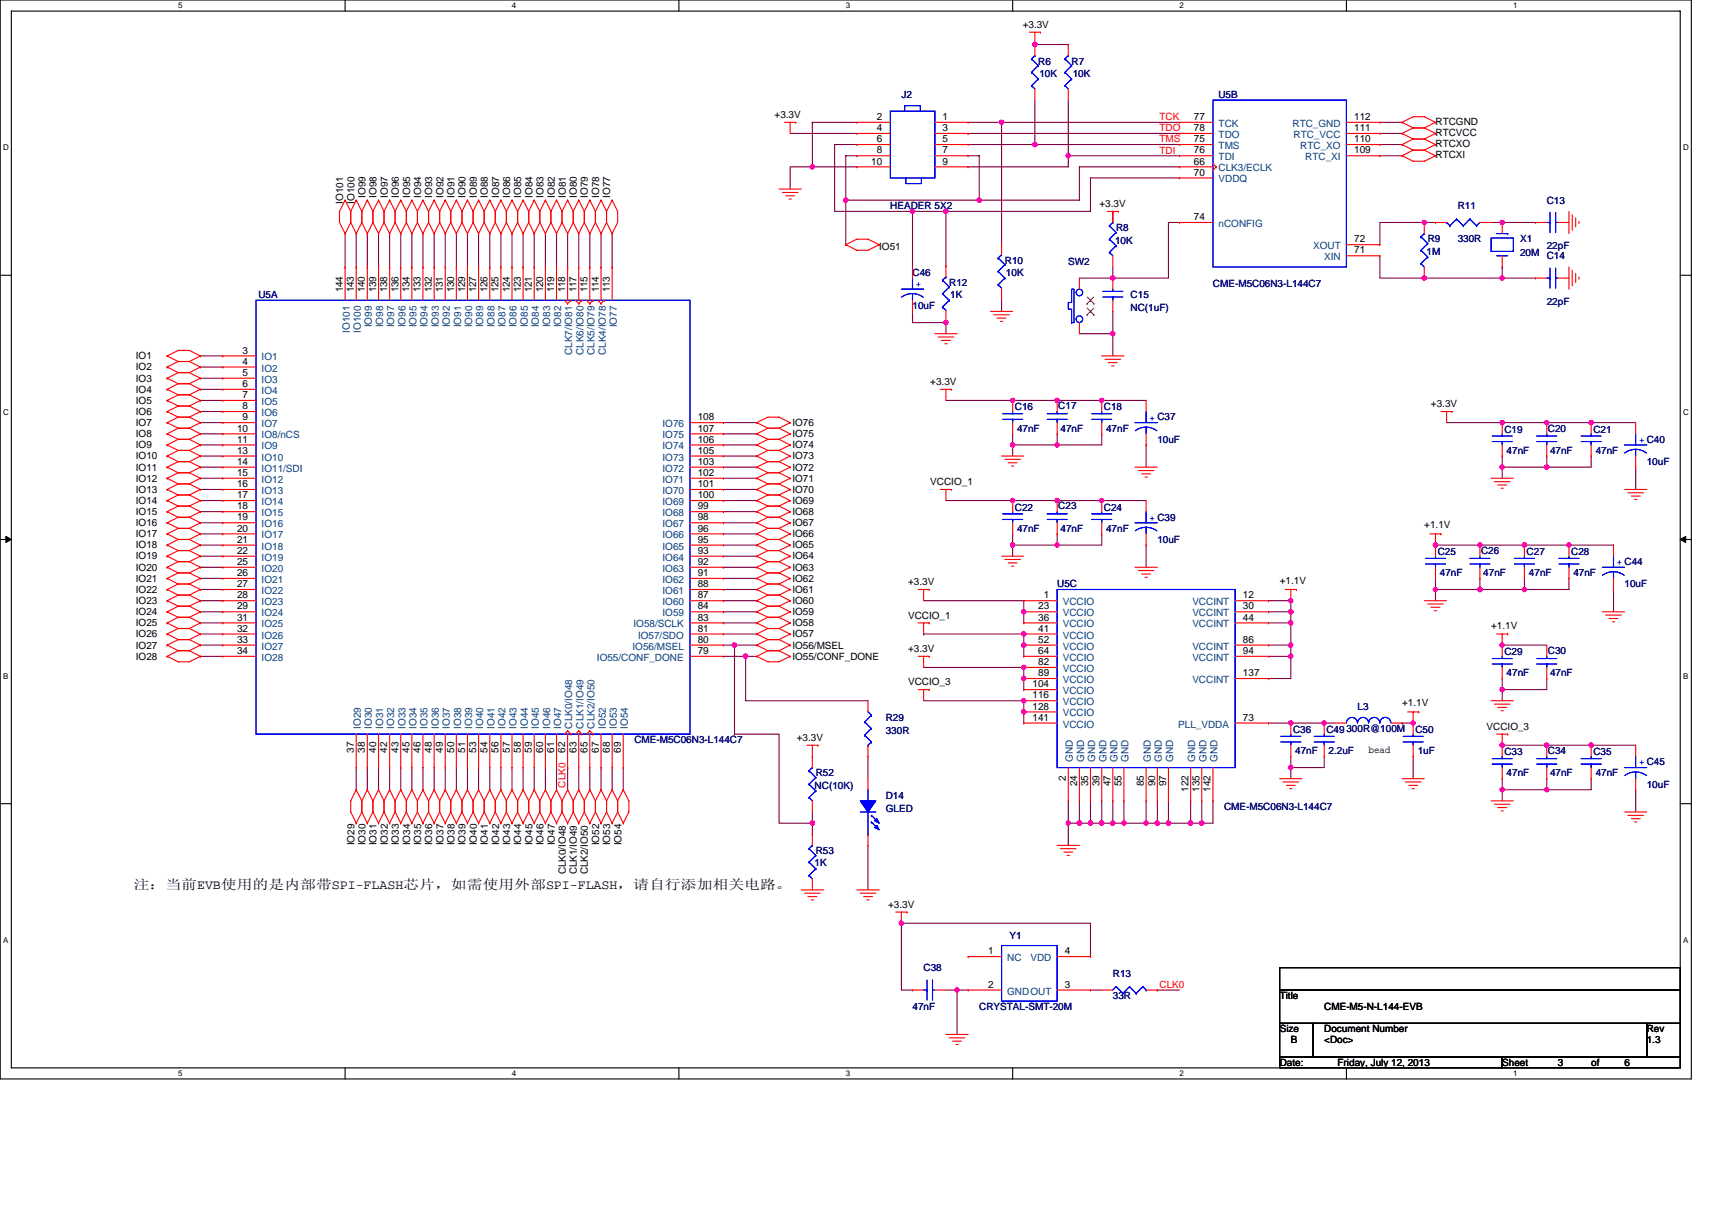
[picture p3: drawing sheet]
<svg xmlns="http://www.w3.org/2000/svg" width="297mm" height="210mm" viewBox="0 0 297 210" stroke-linecap="round" stroke-linejoin="round" font-family="sans-serif">
<defs><g id="words">
<text font-size="2.3" x="23.2" y="154.3">注：当前EVB使用的是内部带SPI-FLASH芯片，如需使用外部SPI-FLASH，请自行添加相关电路。</text>
<g font-size="1.7">
<text x="177.4" y="4.8">+3.3V</text>
<text x="134.4" y="20.5">+3.3V</text>
<text x="152.1" y="20.8">2</text>
<text x="152.1" y="22.8">4</text>
<text x="163.6" y="20.8">1</text>
<text x="163.6" y="22.8">3</text>
<text x="207.2" y="20.8">77</text>
<text x="207.2" y="22.8">78</text>
<text x="235" y="20.8">112</text>
<text x="235" y="22.8">111</text>
<text x="249.1" y="23.5">RTCVCC</text>
<text x="249.1" y="21.6">RTCGND</text>
<text x="151.2" y="28.6">10</text>
<text x="152.1" y="24.7">6</text>
<text x="152.1" y="26.6">8</text>
<text x="163.6" y="24.7">5</text>
<text x="163.6" y="26.6">7</text>
<text x="163.6" y="28.6">9</text>
<text x="207.2" y="24.7">75</text>
<text x="207.2" y="26.6">76</text>
<text x="207.2" y="28.6">66</text>
<text x="235" y="26.6">109</text>
<text x="235" y="24.7">110</text>
<text x="249.1" y="27.4">RTCXI</text>
<text x="249.1" y="25.5">RTCXO</text>
<text x="59.6" y="35.3" transform="rotate(-90 59.6 35.3)">IO101</text>
<text x="61.5" y="35.3" transform="rotate(-90 61.5 35.3)">IO100</text>
<text x="63.4" y="34.4" transform="rotate(-90 63.4 34.4)">IO99</text>
<text x="65.3" y="34.4" transform="rotate(-90 65.3 34.4)">IO98</text>
<text x="67.3" y="34.4" transform="rotate(-90 67.3 34.4)">IO97</text>
<text x="69.2" y="34.4" transform="rotate(-90 69.2 34.4)">IO96</text>
<text x="71.1" y="34.4" transform="rotate(-90 71.1 34.4)">IO95</text>
<text x="73.1" y="34.4" transform="rotate(-90 73.1 34.4)">IO94</text>
<text x="75" y="34.4" transform="rotate(-90 75 34.4)">IO93</text>
<text x="76.9" y="34.4" transform="rotate(-90 76.9 34.4)">IO92</text>
<text x="78.9" y="34.4" transform="rotate(-90 78.9 34.4)">IO91</text>
<text x="80.8" y="34.4" transform="rotate(-90 80.8 34.4)">IO90</text>
<text x="82.7" y="34.4" transform="rotate(-90 82.7 34.4)">IO89</text>
<text x="84.6" y="34.4" transform="rotate(-90 84.6 34.4)">IO88</text>
<text x="86.6" y="34.4" transform="rotate(-90 86.6 34.4)">IO87</text>
<text x="88.5" y="34.4" transform="rotate(-90 88.5 34.4)">IO86</text>
<text x="90.4" y="34.4" transform="rotate(-90 90.4 34.4)">IO85</text>
<text x="92.4" y="34.4" transform="rotate(-90 92.4 34.4)">IO84</text>
<text x="94.3" y="34.4" transform="rotate(-90 94.3 34.4)">IO83</text>
<text x="96.2" y="34.4" transform="rotate(-90 96.2 34.4)">IO82</text>
<text x="98.2" y="34.4" transform="rotate(-90 98.2 34.4)">IO81</text>
<text x="100.1" y="34.4" transform="rotate(-90 100.1 34.4)">IO80</text>
<text x="102" y="34.4" transform="rotate(-90 102 34.4)">IO79</text>
<text x="103.9" y="34.4" transform="rotate(-90 103.9 34.4)">IO78</text>
<text x="105.9" y="34.4" transform="rotate(-90 105.9 34.4)">IO77</text>
<text x="190.8" y="35.9">+3.3V</text>
<text x="207.2" y="30.5">70</text>
<text x="207.2" y="38.2">74</text>
<text x="152.5" y="43.4">IO51</text>
<text x="235" y="42.1">72</text>
<text x="235" y="44">71</text>
<text x="59.5" y="50.8" transform="rotate(-90 59.5 50.8)">144</text>
<text x="61.4" y="50.8" transform="rotate(-90 61.4 50.8)">143</text>
<text x="63.3" y="50.8" transform="rotate(-90 63.3 50.8)">140</text>
<text x="65.3" y="50.8" transform="rotate(-90 65.3 50.8)">139</text>
<text x="67.2" y="50.8" transform="rotate(-90 67.2 50.8)">138</text>
<text x="69.1" y="50.8" transform="rotate(-90 69.1 50.8)">136</text>
<text x="71.1" y="50.8" transform="rotate(-90 71.1 50.8)">134</text>
<text x="73" y="50.8" transform="rotate(-90 73 50.8)">133</text>
<text x="74.9" y="50.8" transform="rotate(-90 74.9 50.8)">132</text>
<text x="76.9" y="50.8" transform="rotate(-90 76.9 50.8)">131</text>
<text x="78.8" y="50.8" transform="rotate(-90 78.8 50.8)">130</text>
<text x="80.7" y="50.8" transform="rotate(-90 80.7 50.8)">129</text>
<text x="82.6" y="50.8" transform="rotate(-90 82.6 50.8)">127</text>
<text x="84.6" y="50.8" transform="rotate(-90 84.6 50.8)">126</text>
<text x="86.5" y="50.8" transform="rotate(-90 86.5 50.8)">125</text>
<text x="88.4" y="50.8" transform="rotate(-90 88.4 50.8)">124</text>
<text x="90.4" y="50.8" transform="rotate(-90 90.4 50.8)">123</text>
<text x="92.3" y="50.8" transform="rotate(-90 92.3 50.8)">121</text>
<text x="94.2" y="50.8" transform="rotate(-90 94.2 50.8)">120</text>
<text x="96.2" y="50.8" transform="rotate(-90 96.2 50.8)">119</text>
<text x="98.1" y="50.8" transform="rotate(-90 98.1 50.8)">118</text>
<text x="100" y="50.8" transform="rotate(-90 100 50.8)">117</text>
<text x="101.9" y="50.8" transform="rotate(-90 101.9 50.8)">115</text>
<text x="103.9" y="50.8" transform="rotate(-90 103.9 50.8)">114</text>
<text x="105.8" y="50.8" transform="rotate(-90 105.8 50.8)">113</text>
<text x="23.6" y="62.4">IO1</text>
<text x="23.6" y="64.3">IO2</text>
<text x="42.1" y="61.4">3</text>
<text x="42.1" y="63.3">4</text>
<text x="42.1" y="65.2">5</text>
<text x="23.6" y="66.2">IO3</text>
<text x="23.6" y="68.1">IO4</text>
<text x="23.6" y="70.1">IO5</text>
<text x="42.1" y="67.2">6</text>
<text x="42.1" y="69.1">7</text>
<text x="42.1" y="71">8</text>
<text x="161.4" y="66.8">+3.3V</text>
<text x="248.3" y="70.7">+3.3V</text>
<text x="23.6" y="72">IO6</text>
<text x="23.6" y="73.9">IO7</text>
<text x="23.6" y="75.9">IO8</text>
<text x="23.6" y="77.8">IO9</text>
<text x="41.1" y="74.9">10</text>
<text x="41.1" y="76.8">11</text>
<text x="42.1" y="72.9">9</text>
<text x="121.1" y="76.8">106</text>
<text x="121.1" y="74.9">107</text>
<text x="121.1" y="72.9">108</text>
<text x="137.5" y="77.8">IO74</text>
<text x="137.5" y="75.9">IO75</text>
<text x="137.5" y="73.9">IO76</text>
<text x="23.6" y="79.7">IO10</text>
<text x="23.6" y="81.7">IO11</text>
<text x="23.6" y="83.6">IO12</text>
<text x="41.1" y="78.7">13</text>
<text x="41.1" y="80.7">14</text>
<text x="41.1" y="82.6">15</text>
<text x="121.1" y="82.6">102</text>
<text x="121.1" y="80.7">103</text>
<text x="121.1" y="78.7">105</text>
<text x="137.5" y="83.6">IO71</text>
<text x="137.5" y="81.7">IO72</text>
<text x="137.5" y="79.7">IO73</text>
<text x="23.6" y="85.5">IO13</text>
<text x="23.6" y="87.4">IO14</text>
<text x="23.6" y="89.4">IO15</text>
<text x="41.1" y="84.5">16</text>
<text x="41.1" y="86.5">17</text>
<text x="41.1" y="88.4">18</text>
<text x="121.1" y="88.4">99</text>
<text x="121.1" y="86.5">100</text>
<text x="121.1" y="84.5">101</text>
<text x="137.5" y="89.4">IO68</text>
<text x="137.5" y="87.4">IO69</text>
<text x="137.5" y="85.5">IO70</text>
<text x="161.4" y="84.2">VCCIO_1</text>
<text x="23.6" y="91.3">IO16</text>
<text x="23.6" y="93.2">IO17</text>
<text x="23.6" y="95.2">IO18</text>
<text x="41.1" y="90.3">19</text>
<text x="41.1" y="92.2">20</text>
<text x="41.1" y="94.2">21</text>
<text x="121.1" y="94.2">95</text>
<text x="121.1" y="92.2">96</text>
<text x="121.1" y="90.3">98</text>
<text x="137.5" y="95.2">IO65</text>
<text x="137.5" y="93.2">IO66</text>
<text x="137.5" y="91.3">IO67</text>
<text x="247.1" y="91.7">+1.1V</text>
<text x="23.6" y="97.1">IO19</text>
<text x="23.6" y="99">IO20</text>
<text x="23.6" y="101">IO21</text>
<text x="41.1" y="96.1">22</text>
<text x="41.1" y="98">25</text>
<text x="41.1" y="100">26</text>
<text x="41.1" y="101.9">27</text>
<text x="121.1" y="101.9">88</text>
<text x="121.1" y="100">91</text>
<text x="121.1" y="98">92</text>
<text x="121.1" y="96.1">93</text>
<text x="137.5" y="101">IO62</text>
<text x="137.5" y="99">IO63</text>
<text x="137.5" y="97.1">IO64</text>
<text x="157.6" y="101.5">+3.3V</text>
<text x="222" y="101.3">+1.1V</text>
<text x="23.6" y="102.9">IO22</text>
<text x="23.6" y="104.8">IO23</text>
<text x="23.6" y="106.7">IO24</text>
<text x="41.1" y="105.8">29</text>
<text x="41.1" y="103.8">28</text>
<text x="41.1" y="107.7">31</text>
<text x="121.1" y="105.8">84</text>
<text x="121.1" y="103.8">87</text>
<text x="121.1" y="107.7">83</text>
<text x="137.5" y="106.7">IO59</text>
<text x="137.5" y="104.8">IO60</text>
<text x="137.5" y="102.9">IO61</text>
<text x="157.6" y="107.3">VCCIO_1</text>
<text x="180.1" y="105.8">23</text>
<text x="180.1" y="107.7">36</text>
<text x="181.1" y="103.8">1</text>
<text x="215.7" y="103.8">12</text>
<text x="215.7" y="105.8">30</text>
<text x="215.7" y="107.7">44</text>
<text x="23.6" y="108.7">IO25</text>
<text x="23.6" y="110.6">IO26</text>
<text x="23.6" y="112.5">IO27</text>
<text x="41.1" y="109.6">32</text>
<text x="41.1" y="111.5">33</text>
<text x="41.1" y="113.5">34</text>
<text x="121.1" y="109.6">81</text>
<text x="121.1" y="113.5">79</text>
<text x="121.1" y="111.5">80</text>
<text x="137.5" y="112.5">IO56/MSEL</text>
<text x="137.5" y="110.6">IO57</text>
<text x="137.5" y="108.7">IO58</text>
<text x="157.6" y="113.1">+3.3V</text>
<text x="180.1" y="109.6">41</text>
<text x="180.1" y="111.5">52</text>
<text x="180.1" y="113.5">64</text>
<text x="215.7" y="111.5">86</text>
<text x="215.7" y="113.5">94</text>
<text x="258.7" y="109.1">+1.1V</text>
<text x="23.6" y="114.5">IO28</text>
<text x="137.5" y="114.5">IO55/CONF_DONE</text>
<text x="157.6" y="118.9">VCCIO_3</text>
<text x="179.2" y="119.3">104</text>
<text x="180.1" y="115.4">82</text>
<text x="180.1" y="117.3">89</text>
<text x="215.7" y="117.3">137</text>
<text x="179.2" y="121.2">116</text>
<text x="179.2" y="123.1">128</text>
<text x="179.2" y="125.1">141</text>
<text x="215.7" y="125.1">73</text>
<text x="243.3" y="122.6">+1.1V</text>
<text x="61.4" y="130.7" transform="rotate(-90 61.4 130.7)">37</text>
<text x="63.3" y="130.7" transform="rotate(-90 63.3 130.7)">38</text>
<text x="65.3" y="130.7" transform="rotate(-90 65.3 130.7)">40</text>
<text x="67.2" y="130.7" transform="rotate(-90 67.2 130.7)">42</text>
<text x="69.1" y="130.7" transform="rotate(-90 69.1 130.7)">43</text>
<text x="71.1" y="130.7" transform="rotate(-90 71.1 130.7)">45</text>
<text x="73" y="130.7" transform="rotate(-90 73 130.7)">46</text>
<text x="74.9" y="130.7" transform="rotate(-90 74.9 130.7)">48</text>
<text x="76.9" y="130.7" transform="rotate(-90 76.9 130.7)">49</text>
<text x="78.8" y="130.7" transform="rotate(-90 78.8 130.7)">50</text>
<text x="80.7" y="130.7" transform="rotate(-90 80.7 130.7)">51</text>
<text x="82.6" y="130.7" transform="rotate(-90 82.6 130.7)">53</text>
<text x="84.6" y="130.7" transform="rotate(-90 84.6 130.7)">54</text>
<text x="86.5" y="130.7" transform="rotate(-90 86.5 130.7)">56</text>
<text x="88.4" y="130.7" transform="rotate(-90 88.4 130.7)">57</text>
<text x="90.4" y="130.7" transform="rotate(-90 90.4 130.7)">58</text>
<text x="92.3" y="130.7" transform="rotate(-90 92.3 130.7)">59</text>
<text x="94.2" y="130.7" transform="rotate(-90 94.2 130.7)">60</text>
<text x="96.2" y="130.7" transform="rotate(-90 96.2 130.7)">61</text>
<text x="98.1" y="130.7" transform="rotate(-90 98.1 130.7)">62</text>
<text x="100" y="130.7" transform="rotate(-90 100 130.7)">63</text>
<text x="101.9" y="130.7" transform="rotate(-90 101.9 130.7)">65</text>
<text x="103.9" y="130.7" transform="rotate(-90 103.9 130.7)">67</text>
<text x="105.8" y="130.7" transform="rotate(-90 105.8 130.7)">68</text>
<text x="107.7" y="130.7" transform="rotate(-90 107.7 130.7)">69</text>
<text x="138.3" y="128.6">+3.3V</text>
<text x="237.5" y="130.7">bead</text>
<text x="257.9" y="126.6">VCCIO_3</text>
<text x="185" y="135.5" transform="rotate(-90 185 135.5)">2</text>
<text x="186.9" y="136.5" transform="rotate(-90 186.9 136.5)">24</text>
<text x="188.8" y="136.5" transform="rotate(-90 188.8 136.5)">35</text>
<text x="190.8" y="136.5" transform="rotate(-90 190.8 136.5)">39</text>
<text x="192.7" y="136.5" transform="rotate(-90 192.7 136.5)">47</text>
<text x="194.6" y="136.5" transform="rotate(-90 194.6 136.5)">55</text>
<text x="198.5" y="136.5" transform="rotate(-90 198.5 136.5)">85</text>
<text x="200.4" y="136.5" transform="rotate(-90 200.4 136.5)">90</text>
<text x="202.3" y="136.5" transform="rotate(-90 202.3 136.5)">97</text>
<text x="206.2" y="137.4" transform="rotate(-90 206.2 137.4)">122</text>
<text x="208.1" y="137.4" transform="rotate(-90 208.1 137.4)">135</text>
<text x="210.1" y="137.4" transform="rotate(-90 210.1 137.4)">142</text>
<text x="61.5" y="146.7" transform="rotate(-90 61.5 146.7)">IO29</text>
<text x="63.4" y="146.7" transform="rotate(-90 63.4 146.7)">IO30</text>
<text x="65.3" y="146.7" transform="rotate(-90 65.3 146.7)">IO31</text>
<text x="67.3" y="146.7" transform="rotate(-90 67.3 146.7)">IO32</text>
<text x="69.2" y="146.7" transform="rotate(-90 69.2 146.7)">IO33</text>
<text x="71.1" y="146.7" transform="rotate(-90 71.1 146.7)">IO34</text>
<text x="73.1" y="146.7" transform="rotate(-90 73.1 146.7)">IO35</text>
<text x="75" y="146.7" transform="rotate(-90 75 146.7)">IO36</text>
<text x="76.9" y="146.7" transform="rotate(-90 76.9 146.7)">IO37</text>
<text x="78.9" y="146.7" transform="rotate(-90 78.9 146.7)">IO38</text>
<text x="80.8" y="146.7" transform="rotate(-90 80.8 146.7)">IO39</text>
<text x="82.7" y="146.7" transform="rotate(-90 82.7 146.7)">IO40</text>
<text x="84.6" y="146.7" transform="rotate(-90 84.6 146.7)">IO41</text>
<text x="86.6" y="146.7" transform="rotate(-90 86.6 146.7)">IO42</text>
<text x="88.5" y="146.7" transform="rotate(-90 88.5 146.7)">IO43</text>
<text x="90.4" y="146.7" transform="rotate(-90 90.4 146.7)">IO44</text>
<text x="92.4" y="146.7" transform="rotate(-90 92.4 146.7)">IO45</text>
<text x="94.3" y="146.7" transform="rotate(-90 94.3 146.7)">IO46</text>
<text x="96.2" y="146.7" transform="rotate(-90 96.2 146.7)">IO47</text>
<text x="103.9" y="146.7" transform="rotate(-90 103.9 146.7)">IO52</text>
<text x="105.9" y="146.7" transform="rotate(-90 105.9 146.7)">IO53</text>
<text x="107.8" y="146.7" transform="rotate(-90 107.8 146.7)">IO54</text>
<text x="98.2" y="151.7" transform="rotate(-90 98.2 151.7)">CLK0/IO48</text>
<text x="100.1" y="151.7" transform="rotate(-90 100.1 151.7)">CLK1/IO49</text>
<text x="102" y="151.7" transform="rotate(-90 102 151.7)">CLK2/IO50</text>
<text x="154.1" y="157.5">+3.3V</text>
<text x="171.4" y="165.6">1</text>
<text x="184.8" y="165.6">4</text>
<text x="171.4" y="171.4">2</text>
<text x="184.8" y="171.4">3</text>
<text x="222" y="173.4">Title</text>
<text x="222" y="179.1">Size</text>
<text x="229.8" y="179.1">Document Number</text>
<text x="229.8" y="175.3">CME-M5-N-L144-EVB</text>
<text x="285.7" y="179.1">Rev</text>
<text x="222" y="184.9">Date:</text>
<text x="224" y="181.1">B</text>
<text x="229.8" y="181.1">&lt;Doc&gt;</text>
<text x="232.1" y="184.9">Friday, July 12, 2013</text>
<text x="260.6" y="184.9">Sheet</text>
<text x="270.3" y="184.9">3</text>
<text x="276.1" y="184.9">of</text>
<text x="281.9" y="184.9">6</text>
<text x="285.7" y="181.1">1.3</text>
</g>
<g font-size="1.7" fill="#000080">
<text x="180.1" y="11.2">R6</text>
<text x="185.9" y="11.2">R7</text>
<text x="156.4" y="17">J2</text>
<text x="180.3" y="13.3">10K</text>
<text x="186.1" y="13.3">10K</text>
<text x="211.4" y="17">U5B</text>
<text x="268.4" y="35.3">C13</text>
<text x="154.5" y="36.3">HEADER 5X2</text>
<text x="193.7" y="40.2">R8</text>
<text x="252.9" y="36.3">R11</text>
<text x="158.3" y="47.9">C46</text>
<text x="174.3" y="45.7">R10</text>
<text x="174.5" y="47.9">10K</text>
<text x="185.4" y="45.9">SW2</text>
<text x="193.5" y="42.3">10K</text>
<text x="247.5" y="44.2">1M</text>
<text x="247.7" y="42.1">R9</text>
<text x="252.9" y="42.1">330R</text>
<text x="263.7" y="42.1">X1</text>
<text x="263.7" y="44.4">20M</text>
<text x="268.4" y="43.2">22pF</text>
<text x="268.4" y="45">C14</text>
<text x="44.8" y="51.7">U5A</text>
<text x="158.3" y="53.7">10uF</text>
<text x="164.7" y="49.6">R12</text>
<text x="164.9" y="51.7">1K</text>
<text x="196.2" y="51.7">C15</text>
<text x="210.5" y="49.8">CME-M5C06N3-L144C7</text>
<text x="268.4" y="52.9">22pF</text>
<text x="196.2" y="54">NC(1uF)</text>
<text x="176.1" y="71.2">C16</text>
<text x="183.6" y="71">C17</text>
<text x="191.5" y="71.2">C18</text>
<text x="176.5" y="74.9">47nF</text>
<text x="184" y="74.9">47nF</text>
<text x="191.9" y="74.9">47nF</text>
<text x="200.8" y="76.8">10uF</text>
<text x="261" y="75.1">C19</text>
<text x="268.6" y="74.9">C20</text>
<text x="276.5" y="75.1">C21</text>
<text x="261.4" y="78.8">47nF</text>
<text x="268.9" y="78.8">47nF</text>
<text x="276.9" y="78.8">47nF</text>
<text x="285.7" y="80.7">10uF</text>
<text x="176.1" y="88.6">C22</text>
<text x="183.6" y="88.4">C23</text>
<text x="191.5" y="88.6">C24</text>
<text x="176.5" y="92.3">47nF</text>
<text x="184" y="92.3">47nF</text>
<text x="191.9" y="92.3">47nF</text>
<text x="200.8" y="94.2">10uF</text>
<text x="183.4" y="101.9">U5C</text>
<text x="249.4" y="96.3">C25</text>
<text x="249.8" y="100">47nF</text>
<text x="257" y="96.1">C26</text>
<text x="257.4" y="100">47nF</text>
<text x="264.9" y="96.3">C27</text>
<text x="265.3" y="100">47nF</text>
<text x="272.6" y="96.3">C28</text>
<text x="273" y="100">47nF</text>
<text x="281.9" y="101.9">10uF</text>
<text x="261" y="113.7">C29</text>
<text x="268.6" y="113.5">C30</text>
<text x="261.4" y="117.4">47nF</text>
<text x="268.9" y="117.4">47nF</text>
<text x="153.7" y="125.1">R29</text>
<text x="235.5" y="123.1">L3</text>
<text x="110.1" y="128.9">CME-M5C06N3-L144C7</text>
<text x="153.7" y="127.4">330R</text>
<text x="224.3" y="127.2">C36</text>
<text x="224.7" y="130.9">47nF</text>
<text x="230.1" y="127.2">C49</text>
<text x="230.5" y="130.9">2.2uF</text>
<text x="233.6" y="127">300R@100M</text>
<text x="245.6" y="127.2">C50</text>
<text x="246" y="130.9">1uF</text>
<text x="261" y="131.1">C33</text>
<text x="268.6" y="130.9">C34</text>
<text x="276.5" y="131.1">C35</text>
<text x="141.3" y="136.9">NC(10K)</text>
<text x="141.5" y="134.7">R52</text>
<text x="261.4" y="134.7">47nF</text>
<text x="268.9" y="134.7">47nF</text>
<text x="276.9" y="134.7">47nF</text>
<text x="285.7" y="136.7">10uF</text>
<text x="153.7" y="138.6">D14</text>
<text x="153.7" y="140.9">GLED</text>
<text x="212.4" y="140.5">CME-M5C06N3-L144C7</text>
<text x="141.5" y="148.3">R53</text>
<text x="141.3" y="150.4">1K</text>
<text x="175.1" y="162.9">Y1</text>
<text x="160.2" y="168.5">C38</text>
<text x="193.1" y="169.5">R13</text>
<text x="193.1" y="173.4">33R</text>
<text x="158.3" y="175.3">47nF</text>
<text x="169.9" y="175.3">CRYSTAL-SMT-20M</text>
</g>
<g font-size="1.7" fill="#f00">
<text x="201.2" y="20.8">TCK</text>
<text x="201.2" y="22.8">TDO</text>
<text x="201.2" y="26.6">TDI</text>
<text x="201.2" y="24.7">TMS</text>
<text x="98.1" y="136.7" transform="rotate(-90 98.1 136.7)">CLK0</text>
<text x="201.2" y="171.4">CLK0</text>
</g>
<g font-size="1.7" fill="#004080">
<text x="211.4" y="22">TCK</text>
<text x="211.4" y="23.9">TDO</text>
<text x="224.3" y="22">RTC_GND</text>
<text x="224.4" y="23.9">RTC_VCC</text>
<text x="211.4" y="25.9">TMS</text>
<text x="211.4" y="27.8">TDI</text>
<text x="211.4" y="29.7">CLK3/ECLK</text>
<text x="225.6" y="25.9">RTC_XO</text>
<text x="226.5" y="27.8">RTC_XI</text>
<text x="211.4" y="31.7">VDDQ</text>
<text x="211.4" y="39.4">nCONFIG</text>
<text x="227.8" y="43.2">XOUT</text>
<text x="229.8" y="45.2">XIN</text>
<text x="60.7" y="57.8" transform="rotate(-90 60.7 57.8)">IO101</text>
<text x="62.6" y="57.8" transform="rotate(-90 62.6 57.8)">IO100</text>
<text x="64.5" y="56.8" transform="rotate(-90 64.5 56.8)">IO99</text>
<text x="66.5" y="56.8" transform="rotate(-90 66.5 56.8)">IO98</text>
<text x="68.4" y="56.8" transform="rotate(-90 68.4 56.8)">IO97</text>
<text x="70.3" y="56.8" transform="rotate(-90 70.3 56.8)">IO96</text>
<text x="72.3" y="56.8" transform="rotate(-90 72.3 56.8)">IO95</text>
<text x="74.2" y="56.8" transform="rotate(-90 74.2 56.8)">IO94</text>
<text x="76.1" y="56.8" transform="rotate(-90 76.1 56.8)">IO93</text>
<text x="78.1" y="56.8" transform="rotate(-90 78.1 56.8)">IO92</text>
<text x="80" y="56.8" transform="rotate(-90 80 56.8)">IO91</text>
<text x="81.9" y="56.8" transform="rotate(-90 81.9 56.8)">IO90</text>
<text x="83.8" y="56.8" transform="rotate(-90 83.8 56.8)">IO89</text>
<text x="85.8" y="56.8" transform="rotate(-90 85.8 56.8)">IO88</text>
<text x="87.7" y="56.8" transform="rotate(-90 87.7 56.8)">IO87</text>
<text x="89.6" y="56.8" transform="rotate(-90 89.6 56.8)">IO86</text>
<text x="91.6" y="56.8" transform="rotate(-90 91.6 56.8)">IO85</text>
<text x="93.5" y="56.8" transform="rotate(-90 93.5 56.8)">IO84</text>
<text x="95.4" y="56.8" transform="rotate(-90 95.4 56.8)">IO83</text>
<text x="97.4" y="56.8" transform="rotate(-90 97.4 56.8)">IO82</text>
<text x="107" y="56.8" transform="rotate(-90 107 56.8)">IO77</text>
<text x="45.4" y="62.5">IO1</text>
<text x="45.4" y="64.5">IO2</text>
<text x="99.3" y="61.6" transform="rotate(-90 99.3 61.6)">CLK7/IO81</text>
<text x="101.2" y="61.6" transform="rotate(-90 101.2 61.6)">CLK6/IO80</text>
<text x="103.1" y="61.6" transform="rotate(-90 103.1 61.6)">CLK5/IO79</text>
<text x="105.1" y="61.6" transform="rotate(-90 105.1 61.6)">CLK4/IO78</text>
<text x="45.4" y="66.4">IO3</text>
<text x="45.4" y="68.3">IO4</text>
<text x="45.4" y="70.3">IO5</text>
<text x="45.4" y="72.2">IO6</text>
<text x="45.4" y="74.1">IO7</text>
<text x="45.4" y="76.1">IO8/nCS</text>
<text x="45.4" y="78">IO9</text>
<text x="115" y="78">IO74</text>
<text x="115" y="76.1">IO75</text>
<text x="115" y="74.1">IO76</text>
<text x="45.4" y="79.9">IO10</text>
<text x="45.4" y="81.9">IO11/SDI</text>
<text x="45.4" y="83.8">IO12</text>
<text x="115" y="83.8">IO71</text>
<text x="115" y="81.9">IO72</text>
<text x="115" y="79.9">IO73</text>
<text x="45.4" y="85.7">IO13</text>
<text x="45.4" y="87.7">IO14</text>
<text x="45.4" y="89.6">IO15</text>
<text x="115" y="89.6">IO68</text>
<text x="115" y="87.7">IO69</text>
<text x="115" y="85.7">IO70</text>
<text x="45.4" y="91.5">IO16</text>
<text x="45.4" y="93.4">IO17</text>
<text x="45.4" y="95.4">IO18</text>
<text x="115" y="95.4">IO65</text>
<text x="115" y="93.4">IO66</text>
<text x="115" y="91.5">IO67</text>
<text x="45.4" y="97.3">IO19</text>
<text x="45.4" y="99.2">IO20</text>
<text x="45.4" y="101.2">IO21</text>
<text x="115" y="101.2">IO62</text>
<text x="115" y="99.2">IO63</text>
<text x="115" y="97.3">IO64</text>
<text x="45.4" y="107">IO24</text>
<text x="45.4" y="105">IO23</text>
<text x="45.4" y="103.1">IO22</text>
<text x="115" y="107">IO59</text>
<text x="115" y="105">IO60</text>
<text x="115" y="103.1">IO61</text>
<text x="184.4" y="105">VCCIO</text>
<text x="184.4" y="107">VCCIO</text>
<text x="206.9" y="105">VCCINT</text>
<text x="206.9" y="107">VCCINT</text>
<text x="45.4" y="108.9">IO25</text>
<text x="45.4" y="110.8">IO26</text>
<text x="45.4" y="112.7">IO27</text>
<text x="109.7" y="112.7">IO56/MSEL</text>
<text x="109.9" y="108.9">IO58/SCLK</text>
<text x="110.7" y="110.8">IO57/SDO</text>
<text x="184.4" y="108.9">VCCIO</text>
<text x="184.4" y="110.8">VCCIO</text>
<text x="184.4" y="112.7">VCCIO</text>
<text x="206.9" y="108.9">VCCINT</text>
<text x="206.9" y="112.7">VCCINT</text>
<text x="45.4" y="114.7">IO28</text>
<text x="103.6" y="114.7">IO55/CONF_DONE</text>
<text x="184.4" y="114.7">VCCIO</text>
<text x="184.4" y="116.6">VCCIO</text>
<text x="184.4" y="118.5">VCCIO</text>
<text x="206.9" y="118.5">VCCINT</text>
<text x="206.9" y="114.7">VCCINT</text>
<text x="184.4" y="120.5">VCCIO</text>
<text x="184.4" y="122.4">VCCIO</text>
<text x="184.4" y="124.3">VCCIO</text>
<text x="62.6" y="126.4" transform="rotate(-90 62.6 126.4)">IO29</text>
<text x="64.5" y="126.4" transform="rotate(-90 64.5 126.4)">IO30</text>
<text x="66.5" y="126.4" transform="rotate(-90 66.5 126.4)">IO31</text>
<text x="68.4" y="126.4" transform="rotate(-90 68.4 126.4)">IO32</text>
<text x="70.3" y="126.4" transform="rotate(-90 70.3 126.4)">IO33</text>
<text x="72.3" y="126.4" transform="rotate(-90 72.3 126.4)">IO34</text>
<text x="74.2" y="126.4" transform="rotate(-90 74.2 126.4)">IO35</text>
<text x="76.1" y="126.4" transform="rotate(-90 76.1 126.4)">IO36</text>
<text x="78.1" y="126.4" transform="rotate(-90 78.1 126.4)">IO37</text>
<text x="80" y="126.4" transform="rotate(-90 80 126.4)">IO38</text>
<text x="81.9" y="126.4" transform="rotate(-90 81.9 126.4)">IO39</text>
<text x="83.8" y="126.4" transform="rotate(-90 83.8 126.4)">IO40</text>
<text x="85.8" y="126.4" transform="rotate(-90 85.8 126.4)">IO41</text>
<text x="87.7" y="126.4" transform="rotate(-90 87.7 126.4)">IO42</text>
<text x="89.6" y="126.4" transform="rotate(-90 89.6 126.4)">IO43</text>
<text x="91.6" y="126.4" transform="rotate(-90 91.6 126.4)">IO44</text>
<text x="93.5" y="126.4" transform="rotate(-90 93.5 126.4)">IO45</text>
<text x="95.4" y="126.4" transform="rotate(-90 95.4 126.4)">IO46</text>
<text x="97.4" y="126.4" transform="rotate(-90 97.4 126.4)">IO47</text>
<text x="99.3" y="126.4" transform="rotate(-90 99.3 126.4)">CLK0/IO48</text>
<text x="101.2" y="126.4" transform="rotate(-90 101.2 126.4)">CLK1/IO49</text>
<text x="103.1" y="126.4" transform="rotate(-90 103.1 126.4)">CLK2/IO50</text>
<text x="105.1" y="126.4" transform="rotate(-90 105.1 126.4)">IO52</text>
<text x="107" y="126.4" transform="rotate(-90 107 126.4)">IO53</text>
<text x="108.9" y="126.4" transform="rotate(-90 108.9 126.4)">IO54</text>
<text x="184.4" y="126.3">VCCIO</text>
<text x="204.4" y="126.3">PLL_VDDA</text>
<text x="186.2" y="132.2" transform="rotate(-90 186.2 132.2)">GND</text>
<text x="188.1" y="132.2" transform="rotate(-90 188.1 132.2)">GND</text>
<text x="190" y="132.2" transform="rotate(-90 190 132.2)">GND</text>
<text x="192" y="132.2" transform="rotate(-90 192 132.2)">GND</text>
<text x="193.9" y="132.2" transform="rotate(-90 193.9 132.2)">GND</text>
<text x="195.8" y="132.2" transform="rotate(-90 195.8 132.2)">GND</text>
<text x="199.7" y="132.2" transform="rotate(-90 199.7 132.2)">GND</text>
<text x="201.6" y="132.2" transform="rotate(-90 201.6 132.2)">GND</text>
<text x="203.5" y="132.2" transform="rotate(-90 203.5 132.2)">GND</text>
<text x="207.4" y="132.2" transform="rotate(-90 207.4 132.2)">GND</text>
<text x="209.3" y="132.2" transform="rotate(-90 209.3 132.2)">GND</text>
<text x="211.3" y="132.2" transform="rotate(-90 211.3 132.2)">GND</text>
<text x="174.7" y="166.8">NC</text>
<text x="178.8" y="166.8">VDD</text>
<text x="174.7" y="172.6">GNDOUT</text>
</g>
<g font-size="1.7" fill="#00f">
<text x="158.9" y="49.8">+</text>
<text x="199.5" y="73">+ C37</text>
<text x="284.4" y="76.9">+ C40</text>
<text x="199.5" y="90.4">+ C39</text>
<text x="280.5" y="98.1">+ C44</text>
<text x="284.4" y="132.8">+ C45</text>
</g>
<g font-size="1.4">
<text x="30.9" y="1.5">5</text>
<text x="88.8" y="1.5">4</text>
<text x="146.7" y="1.5">3</text>
<text x="204.7" y="1.5">2</text>
<text x="262.6" y="1.5">1</text>
<text x=".5" y="26.1">D</text>
<text x="292" y="26.1">D</text>
<text x=".5" y="71.9">C</text>
<text x="292" y="71.9">C</text>
<text x=".5" y="117.8">B</text>
<text x="292" y="117.8">B</text>
<text x=".5" y="163.6">A</text>
<text x="292" y="163.6">A</text>
<text x="30.9" y="186.8">5</text>
<text x="88.8" y="186.8">4</text>
<text x="146.7" y="186.8">3</text>
<text x="204.7" y="186.8">2</text>
<text x="262.6" y="186.8">1</text>
</g>
</g></defs>
<path d="M0 0h293.5v187.2h-293.5zM2 1.9h289.5v183.4h-289.5z" fill="none" stroke="#000" stroke-width=".19"/>
<g fill="#fff">
<path d="M30.9 .2h.8v1.6h-.8z"/>
<path d="M30.9 185.5h.8v1.6h-.8z"/>
</g>
<path d="M59.9 0v1.9M59.9 185.3v1.9" fill="none" stroke="#000" stroke-width=".19"/>
<g fill="#fff">
<path d="M88.8 .2h.8v1.6h-.8z"/>
<path d="M88.8 185.5h.8v1.6h-.8z"/>
</g>
<path d="M117.8 0v1.9M117.8 185.3v1.9" fill="none" stroke="#000" stroke-width=".19"/>
<g fill="#fff">
<path d="M146.7 .2h.8v1.6h-.8z"/>
<path d="M146.7 185.5h.8v1.6h-.8z"/>
</g>
<path d="M175.7 0v1.9M175.7 185.3v1.9" fill="none" stroke="#000" stroke-width=".19"/>
<g fill="#fff">
<path d="M204.7 .2h.7v1.6h-.7z"/>
<path d="M204.7 185.5h.7v1.6h-.7z"/>
</g>
<path d="M233.6 0v1.9M233.6 185.3v1.9" fill="none" stroke="#000" stroke-width=".19"/>
<g fill="#fff">
<path d="M262.6 .2h.7v1.6h-.7z"/>
<path d="M262.6 185.5h.7v1.6h-.7z"/>
<path d="M.5 24.8h1v1.6h-1z"/>
<path d="M292 24.8h1v1.6h-1z"/>
<path d="M.5 70.7h1v1.5h-1z"/>
<path d="M292 70.7h1v1.5h-1z"/>
</g>
<path d="M0 47.8h2M291.5 47.8h2" fill="none" stroke="#000" stroke-width=".19"/>
<g fill="#fff">
<path d="M.5 116.5h.9v1.6h-.9z"/>
<path d="M292 116.5h.9v1.6h-.9z"/>
</g>
<path d="M0 93.6h2M291.5 93.6h2" fill="none" stroke="#000" stroke-width=".19"/>
<path d="M1 93.1l1 .5-1 .5zM291.5 93.6l1-.5v1z" fill="#000" stroke="#000" stroke-width=".17"/>
<g fill="#fff">
<path d="M.5 162.4h.9v1.5h-.9z"/>
<path d="M292 162.4h.9v1.5h-.9z"/>
</g>
<path d="M0 139.5h2M291.5 139.5h2M222 167.9h69.5v3.9h-69.5zM222 171.8h69.5v5.8h-69.5zM222 177.6h5.8v5.8h-5.8zM227.8 177.6h57.9v5.8h-57.9zM285.7 177.6h5.8v5.8h-5.8zM222 183.4h38.6v1.9h-38.6zM260.6 183.4h30.9v1.9h-30.9z" fill="none" stroke="#000" stroke-width=".19"/>
<g fill="none" stroke="#800040" stroke-width=".19">
<path d="M179.6 7.5v.2h5.8M179.6 17.4v7.7M179.6 7.5h.1M185.4 17.4v9.6M137.1 23.2h11.6M140.9 21.2h7.8M140.9 21.2h.1M140.9 29h-3.8v3.8M140.9 29h7.8M140.9 21.2v7.8M146.7 34.7h.1M146.7 34.7v7.8"/>
<path d="M148.7 25.1h-3.9v11.6h13.5v9.6M148.7 27h-2v7.7M158.3 36.7h5.8v9.4M158.3 36.7h.1M164.1 36.7h.1M168 21.2h5.8M168 25.1h11.6M168 27h1.9v7.7M168 23.2h.1M168 23.2h36.7M169.9 34.7h.1M173.8 21.2v21.1"/>
<path d="M173.8 21.2h.1M173.8 21.2h30.9M179.6 25.1h.1M179.6 25.1h25.1M185.4 27h.1M185.4 27v2h-17.4M185.4 27h19.3M193.1 36.7v1.9M204.7 38.6h-2v9.7h-9.6M204.7 30.9h-15.5v5.8h-25.1M204.7 29h-17.4v5.7h-40.6M239.4 23.2h3.9"/>
<path d="M239.4 27h3.9M239.4 25.1h3.9M239.4 21.2h3.9M247.1 38.6h-7.7v3.9M247.1 38.6h.1M247.1 38.6h2M258.7 38.6h1.9M260.6 38.6h5.8M260.6 38.6h.1M59.9 40.5v5.8M61.8 40.5v5.8M63.7 40.5v5.8"/>
<path d="M65.7 40.5v5.8M67.6 40.5v5.8M69.5 40.5v5.8M71.5 40.5v5.8M73.4 40.5v5.8M75.3 40.5v5.8M77.3 40.5v5.8M79.2 40.5v5.8M81.1 40.5v5.8M83 40.5v5.8M85 40.5v5.8M86.9 40.5v5.8"/>
<path d="M88.8 40.5v5.8M90.8 40.5v5.8M92.7 40.5v5.8M94.6 40.5v5.8M96.6 40.5v5.8M98.5 40.5v5.8M100.4 40.5v5.8M102.3 40.5v5.8M104.3 40.5v5.8M106.2 40.5v5.8M158.3 54v2h5.8M164.1 56v1.9"/>
<path d="M164.1 56h.1M164.1 55.8v.2M173.8 51.9v2.1M187.3 48.3h5.8M187.3 57.9h5.8M193.1 46.3v2M193.1 48.3h.1M193.1 57.9h.1M193.1 57.9v3.9M193.1 54v3.9M239.4 44.4v3.9h7.7M247.1 48.3h.1"/>
<path d="M247.1 48.3h13.5M260.6 48.3h5.8M260.6 46.3h.1M260.6 46.3v2M34.8 61.8h3.8M34.8 63.7h3.8M34.8 65.6h3.8M34.8 67.6h3.8M34.8 69.5h3.8M34.8 71.4h3.8M34.8 73.3h3.8M34.8 75.3h3.8"/>
<path d="M34.8 77.2h3.8M34.8 79.1h3.8M125.5 79.1h5.8M125.5 77.2h5.8M125.5 75.3h5.8M125.5 73.3h5.8M164.1 69.5h11.6M175.7 77.2h7.7M175.7 69.5h.1M175.7 77.2h.1M175.7 75.3v1.9M175.7 69.5h23.2"/>
<path d="M175.7 77.2v1.9M183.4 69.5h.1M183.4 77.2h.1M183.4 75.3v1.9M191.2 75.3v1.9h-7.8M198.9 77.2v3.9M251 73.3h9.6M260.6 73.3h.1M260.6 79.1v2M260.6 73.3h23.2M268.4 73.3h.1M268.4 79.1v2"/>
<path d="M276.1 79.1v2h-7.7M34.8 81.1h3.8M34.8 83h3.8M34.8 84.9h3.8M34.8 86.9h3.8M34.8 88.8h3.8M34.8 90.7h3.8M34.8 92.6h3.8M34.8 94.6h3.8M34.8 96.5h3.8M34.8 98.4h3.8M125.5 98.4h5.8"/>
<path d="M125.5 96.5h5.8M125.5 94.6h5.8M125.5 92.6h5.8M125.5 90.7h5.8M125.5 88.8h5.8M125.5 86.9h5.8M125.5 84.9h5.8M125.5 83h5.8M125.5 81.1h5.8M164.1 86.9h11.6M175.7 94.6h7.7M175.7 86.9h.1"/>
<path d="M175.7 94.6h.1M175.7 92.6v2M175.7 86.9h23.2M175.7 94.6v1.9M183.4 86.9h.1M183.4 94.6h.1M183.4 92.6v2M191.2 92.6v2h-7.8M198.9 94.6v3.8M249.1 94.6h.1M249.1 94.6h30.8M256.8 94.6h.1"/>
<path d="M260.6 81.1h.1M260.6 81.1h7.8M260.6 81.1v1.9M264.5 94.6h.1M268.4 81.1h.1M279.9 94.6h.1M283.8 81.1v3.8M34.8 100.4h3.8M34.8 102.3h3.8M34.8 104.2h3.8M34.8 106.2h3.8M34.8 108.1h3.8"/>
<path d="M34.8 110h3.8M34.8 112h3.8M34.8 113.9h3.8M125.5 113.9h3.9M125.5 112h1.9M125.5 110h5.8M125.5 108.1h5.8M125.5 106.2h5.8M125.5 104.2h5.8M125.5 102.3h5.8M125.5 100.4h5.8M127.4 112h3.9"/>
<path d="M127.4 112v15.4M129.4 113.9v7.7h21.2M129.4 113.9h.1M129.4 113.9h1.9M160.2 115.8h17.4v2M160.2 110h.1M160.2 104.2h17.4v2M160.2 110h17.4v2M177.6 106.2h.1M177.6 117.8h.1M177.6 112h.1M177.6 117.8v1.9"/>
<path d="M177.6 112v1.9M177.6 106.2v1.9M220.1 106.2h3.9M220.1 112h3.9M220.1 108.1h3.9M220.1 113.9h3.9M220.1 104.2h3.9M224 104.2h.1M224 106.2h.1M224 108.1h.1M224 113.9h.1M224 112h.1"/>
<path d="M224 104.2v13.6h-3.9M249.1 102.3v1.9M249.1 102.3h.1M249.1 100.4v1.9M256.8 102.3h.1M256.8 100.4v1.9M260.6 119.7h.1M260.6 112h.1M260.6 117.8v1.9M260.6 119.7v1.9M260.6 112h7.8M264.5 102.3h.1"/>
<path d="M264.5 100.4v1.9M268.4 117.8v1.9h-7.8M272.2 100.4v1.9h-23.1M279.9 102.3v3.9M61.8 133.2v3.9M63.7 133.2v3.9M65.7 133.2v3.9M67.6 133.2v3.9M69.5 133.2v3.9M71.5 133.2v3.9M73.4 133.2v3.9M75.3 133.2v3.9"/>
<path d="M77.3 133.2v3.9M79.2 133.2v3.9M81.1 133.2v3.9M83 133.2v3.9M85 133.2v3.9M86.9 133.2v3.9M88.8 133.2v3.9M90.8 133.2v3.9M92.7 133.2v3.9M94.6 133.2v3.9M96.6 133.2v3.9M98.5 133.2h.1"/>
<path d="M98.5 133.2v3.9M100.4 133.2v3.9M102.3 133.2v3.9M104.3 133.2v3.9M106.2 133.2v3.9M108.1 133.2v3.9M127.4 127.4h.1M127.4 127.4h7.8v15.5h5.7v-2M150.6 131.3v3.8M160.2 121.6h17.4v1.9M177.6 123.5h.1M177.6 123.5v2"/>
<path d="M185.4 139v3.9M187.3 139v3.9M189.2 139v3.9M191.2 139v3.9M193.1 139v3.9M195 139v3.9M198.9 139v3.9M200.8 139v3.9M202.7 139v3.9M206.6 139v3.9M208.5 139v3.9M210.5 139v3.9h-25.1"/>
<path d="M220.1 125.5h11.6M224 133.2h.1M224 125.5h.1M224 131.3v1.9M224 133.2v1.9M229.8 125.5h.1M229.8 131.3v1.9h-5.8M243.3 125.5h.1M243.3 125.5h1.9M245.2 131.3v3.8M260.6 137.1h.1M260.6 129.3h.1"/>
<path d="M260.6 137.1h7.8M260.6 135.1v2M260.6 129.3h23.2M260.6 137.1v1.9M268.4 129.3h.1M268.4 137.1h.1M268.4 135.1v2M276.1 135.1v2h-7.7M283.8 137.1v3.8M140.9 142.9h.1M140.9 142.9v1.9M150.6 146.7v7.7"/>
<path d="M185.4 142.9h.1M185.4 142.9v3.8M187.3 142.9h.1M189.2 142.9h.1M191.2 142.9h.1M193.1 142.9h.1M195 142.9h.1M198.9 142.9h.1M200.8 142.9h.1M202.7 142.9h.1M206.6 142.9h.1M208.5 142.9h.1"/>
<path d="M156.4 160.2h32.8v5.8M156.4 160.2h.1M156.4 160.2v11.6h1.9M164.1 171.8h1.9M166 171.8h2M166 171.8h.1M166 171.8v7.7M189.2 171.8h2M200.8 171.8h.1M200.8 171.8h3.9"/>
</g>
<g fill="#f0f" stroke="#f0f" stroke-width=".19">
<circle cx="276.1" cy="129.3" r=".38"/>
<circle cx="268.4" cy="129.3" r=".38"/>
<circle cx="268.4" cy="137" r=".38"/>
<circle cx="260.6" cy="137" r=".38"/>
<circle cx="260.6" cy="129.3" r=".38"/>
<circle cx="264.5" cy="102.3" r=".38"/>
<circle cx="249" cy="94.6" r=".38"/>
<circle cx="256.8" cy="94.6" r=".38"/>
<circle cx="264.5" cy="94.6" r=".38"/>
<circle cx="256.8" cy="102.3" r=".38"/>
<circle cx="249" cy="102.3" r=".38"/>
<circle cx="260.6" cy="119.7" r=".38"/>
<circle cx="260.6" cy="111.9" r=".38"/>
<circle cx="185.3" cy="27" r=".38"/>
<circle cx="223.9" cy="106.2" r=".38"/>
<circle cx="223.9" cy="104.2" r=".38"/>
<circle cx="223.9" cy="108.1" r=".38"/>
<circle cx="223.9" cy="113.9" r=".38"/>
<circle cx="223.9" cy="111.9" r=".38"/>
<circle cx="195" cy="142.8" r=".38"/>
<circle cx="187.3" cy="142.8" r=".38"/>
<circle cx="206.6" cy="142.8" r=".38"/>
<circle cx="191.1" cy="142.8" r=".38"/>
<circle cx="208.5" cy="142.8" r=".38"/>
<circle cx="189.2" cy="142.8" r=".38"/>
<circle cx="200.8" cy="142.8" r=".38"/>
<circle cx="202.7" cy="142.8" r=".38"/>
<circle cx="198.9" cy="142.8" r=".38"/>
<circle cx="193.1" cy="142.8" r=".38"/>
<circle cx="185.3" cy="142.8" r=".38"/>
<circle cx="140.9" cy="28.9" r=".38"/>
<circle cx="193.1" cy="48.2" r=".38"/>
<circle cx="179.6" cy="7.7" r=".38"/>
<circle cx="164.1" cy="36.7" r=".38"/>
<circle cx="169.9" cy="34.7" r=".38"/>
<circle cx="146.7" cy="34.7" r=".38"/>
<circle cx="276.1" cy="73.3" r=".38"/>
<circle cx="268.3" cy="73.3" r=".38"/>
<circle cx="268.4" cy="81.1" r=".38"/>
<circle cx="260.6" cy="81.1" r=".38"/>
<circle cx="260.6" cy="73.3" r=".38"/>
<circle cx="156.4" cy="160.2" r=".38"/>
<circle cx="166" cy="171.8" r=".38"/>
<circle cx="191.1" cy="69.5" r=".38"/>
<circle cx="183.4" cy="69.5" r=".38"/>
<circle cx="175.7" cy="69.5" r=".37"/>
<circle cx="175.7" cy="77.2" r=".37"/>
<circle cx="183.4" cy="77.2" r=".38"/>
<circle cx="191.1" cy="86.9" r=".38"/>
<circle cx="183.4" cy="86.9" r=".38"/>
<circle cx="175.7" cy="86.9" r=".37"/>
<circle cx="175.7" cy="94.6" r=".38"/>
<circle cx="183.4" cy="94.6" r=".38"/>
<circle cx="193.1" cy="57.9" r=".38"/>
<circle cx="223.9" cy="133.2" r=".38"/>
<circle cx="223.9" cy="125.5" r=".38"/>
<circle cx="177.6" cy="106.2" r=".38"/>
<circle cx="129.3" cy="113.9" r=".38"/>
<circle cx="177.6" cy="121.6" r=".38"/>
<circle cx="177.6" cy="123.5" r=".38"/>
<circle cx="177.6" cy="115.8" r=".38"/>
<circle cx="177.6" cy="117.7" r=".38"/>
<circle cx="177.6" cy="111.9" r=".38"/>
<circle cx="177.6" cy="110" r=".38"/>
<circle cx="260.6" cy="48.2" r=".38"/>
<circle cx="247.1" cy="48.2" r=".38"/>
<circle cx="158.3" cy="36.7" r=".38"/>
<circle cx="164.1" cy="56" r=".38"/>
<circle cx="272.2" cy="94.6" r=".38"/>
<circle cx="173.8" cy="21.2" r=".38"/>
<circle cx="179.6" cy="25.1" r=".38"/>
<circle cx="247.1" cy="38.6" r=".38"/>
<circle cx="260.6" cy="38.6" r=".38"/>
<circle cx="140.9" cy="142.8" r=".38"/>
<circle cx="127.4" cy="111.9" r=".38"/>
<circle cx="229.7" cy="125.5" r=".38"/>
<circle cx="245.2" cy="125.5" r=".38"/>
</g>
<g fill="none" stroke="#f00" stroke-width=".19">
<path d="M178.6 5.6h1.9M179.6 5.6v1.9M179.6 15.4v2M179.6 7.7h.1M179.6 7.7v2M180.5 5.6h.1M185.4 15.4v2M185.4 7.7h.1M185.4 7.7v2M59.9 34.7l-1 2v1.9l1 1.9M59.9 34.7h.1M59.9 34.7l1 2"/>
<path d="M60.9 36.7v1.9M60.9 38.6l.9 1.9M60.9 38.6l-1 1.9M61.8 34.7h.1M61.8 34.7l-.9 2M61.8 34.7l1 2M62.8 36.7v1.9M62.8 38.6l.9 1.9M62.8 38.6l-1 1.9M63.7 34.7h.1M63.7 34.7l-.9 2M63.7 34.7l1 2"/>
<path d="M64.7 36.7v1.9M64.7 38.6l1 1.9M64.7 38.6l-1 1.9M65.7 34.7h.1M65.7 34.7l-1 2M65.7 34.7l.9 2M66.6 36.7v1.9M66.6 38.6l1 1.9M66.6 38.6l-.9 1.9M67.6 34.7h.1M67.6 34.7l-1 2M67.6 34.7l1 2"/>
<path d="M68.6 36.7v1.9M68.6 38.6l.9 1.9M68.6 38.6l-1 1.9M69.5 34.7h.1M69.5 34.7l-.9 2M69.5 34.7l1 2M70.5 36.7v1.9M70.5 38.6l1 1.9M70.5 38.6l-1 1.9M71.5 34.7h.1M71.5 34.7l-1 2M71.5 34.7l.9 2"/>
<path d="M72.4 36.7v1.9M72.4 38.6l1 1.9M72.4 38.6l-.9 1.9M73.4 34.7h.1M73.4 34.7l-1 2M73.4 34.7l1 2M74.4 36.7v1.9M74.4 38.6l.9 1.9M74.4 38.6l-1 1.9M75.3 34.7h.1M75.3 34.7l-.9 2M75.3 34.7l1 2"/>
<path d="M76.3 36.7v1.9M76.3 38.6l1 1.9M76.3 38.6l-1 1.9M77.3 34.7h.1M77.3 34.7l-1 2M77.3 34.7l.9 2M78.2 36.7v1.9M78.2 38.6l1 1.9M78.2 38.6l-.9 1.9M79.2 34.7h.1M79.2 34.7l-1 2M79.2 34.7l1 2"/>
<path d="M80.2 36.7v1.9M80.2 38.6l.9 1.9M80.2 38.6l-1 1.9M81.1 34.7h.1M81.1 34.7l-.9 2M81.1 34.7l1 2M82.1 36.7v1.9M82.1 38.6l.9 1.9M82.1 38.6l-1 1.9M83 34.7h.1M83 34.7l-.9 2M83 34.7l1 2"/>
<path d="M84 36.7v1.9M84 38.6l1 1.9M84 38.6l-1 1.9M85 34.7h.1M85 34.7l-1 2M85 34.7l.9 2M85.9 36.7v1.9M85.9 38.6l1 1.9M85.9 38.6l-.9 1.9M86.9 34.7h.1M86.9 34.7l-1 2M86.9 34.7l1 2"/>
<path d="M87.9 36.7v1.9M87.9 38.6l.9 1.9M87.9 38.6l-1 1.9M88.8 34.7h.1M88.8 34.7l-.9 2M88.8 34.7l1 2M89.8 36.7v1.9M89.8 38.6l1 1.9M89.8 38.6l-1 1.9M90.8 34.7h.1M90.8 34.7l-1 2M90.8 34.7l.9 2"/>
<path d="M91.7 36.7v1.9M91.7 38.6l1 1.9M91.7 38.6l-.9 1.9M92.7 34.7h.1M92.7 34.7l-1 2M92.7 34.7l1 2M93.7 36.7v1.9M93.7 38.6l.9 1.9M93.7 38.6l-1 1.9M94.6 34.7h.1M94.6 34.7l-.9 2M94.6 34.7l1 2"/>
<path d="M95.6 36.7v1.9M95.6 38.6l1 1.9M95.6 38.6l-1 1.9M96.6 34.7h.1M96.6 34.7l-1 2M96.6 34.7l.9 2M97.5 36.7v1.9M97.5 38.6l1 1.9M97.5 38.6l-.9 1.9M98.5 34.7h.1M98.5 34.7l-1 2M98.5 34.7l1 2"/>
<path d="M99.5 36.7v1.9M99.5 38.6l.9 1.9M99.5 38.6l-1 1.9M100.4 34.7h.1M100.4 34.7l-.9 2M100.4 34.7l1 2M101.4 36.7v1.9M101.4 38.6l.9 1.9M101.4 38.6l-1 1.9M102.3 34.7h.1M102.3 34.7l-.9 2M102.3 34.7l1 2"/>
<path d="M103.3 36.7v1.9M103.3 38.6l1 1.9M103.3 38.6l-1 1.9M104.3 34.7h.1M104.3 34.7l-1 2M104.3 34.7l.9 2M105.2 36.7v1.9M105.2 38.6l1 1.9M105.2 38.6l-.9 1.9M106.2 34.7h.1M106.2 34.7l1 2v1.9l-1 1.9M106.2 34.7l-1 2"/>
<path d="M135.2 32.8h3.8M135.7 33.4h2.7M136.1 21.2h2M136.3 34h1.6M136.9 34.5h.4M137.1 21.2v2M138.1 21.2h.1M148.7 21.2h.1M148.7 23.2h.1M148.7 25.1h.1M148.7 27h.1M148.7 29h.1"/>
<path d="M148.7 21.2h5.8M148.7 25.1h5.8M148.7 27h5.8M148.7 23.2h5.8M148.7 29h5.8M162.2 21.2h5.8M162.2 25.1h5.8M162.2 27h5.8M162.2 23.2h5.8M162.2 29h5.8M168 21.2h.1M168 23.2h.1"/>
<path d="M168 25.1h.1M168 27h.1M168 29h.1M192.1 36.7h1.9M193.1 36.7v1.9zM193.1 36.7h.1M194 36.7h.1M204.7 38.6h.1M204.7 25.1h.1M204.7 21.2h.1M204.7 27h.1M204.7 23.2h.1"/>
<path d="M204.7 30.9h.1M204.7 29h.1M204.7 21.2h5.8M204.7 38.6h5.8M204.7 25.1h5.8M204.7 27h5.8M204.7 23.2h5.8M204.7 30.9h5.8M204.7 29h5.8M210.5 29.5h.1M210.5 28.4l.5 .6M211 29h.1"/>
<path d="M211 29l-.5 .5M233.6 21.2h5.8M233.6 25.1h5.8M233.6 27h5.8M233.6 23.2h5.8M239.4 21.2h.1M239.4 23.2h.1M239.4 25.1h.1M239.4 27h.1M243.3 27l1.9 1h1.9l2-1M243.3 27h.1M243.3 23.2h.1"/>
<path d="M243.3 25.1h.1M243.3 21.2h.1M243.3 21.2l1.9-.9h1.9l2 .9M243.3 23.2l1.9 .9M243.3 25.1l1.9 1M243.3 21.2l1.9 1M245.2 26.1h1.9M245.2 24.1h1.9M245.2 22.2h1.9M245.2 26.1l-1.9 .9M245.2 22.2l-1.9 1M245.2 24.1l-1.9 1"/>
<path d="M247.1 38.6h.1M247.1 26.1l2 .9M247.1 22.2l2 1M247.1 24.1l2 1M247.1 38.6v1.9M249.1 27h.1M249.1 23.2h.1M249.1 25.1h.1M249.1 21.2h.1M249.1 38.6h.1M249.1 23.2l-2 .9M249.1 25.1l-2 1"/>
<path d="M249.1 21.2l-2 1M249.1 38.6h1.9M256.8 38.6h1.9M260.6 38.6h.1M260.6 38.6v1.9M266.4 38.6h.1M266.4 38.6h2M270.3 38.6h1.9M272.2 36.7v3.8M272.8 37.3v2.7M273.4 37.8v1.6M274 38.4v.4"/>
<path d="M59.9 40.5h.1M59.9 46.3h.1M59.9 46.3v5.8M61.8 40.5h.1M61.8 46.3h.1M61.8 46.3v5.8M63.7 40.5h.1M63.7 46.3h.1M63.7 46.3v5.8M65.7 40.5h.1M65.7 46.3h.1M65.7 46.3v5.8"/>
<path d="M67.6 40.5h.1M67.6 46.3h.1M67.6 46.3v5.8M69.5 40.5h.1M69.5 46.3h.1M69.5 46.3v5.8M71.5 40.5h.1M71.5 46.3h.1M71.5 46.3v5.8M73.4 40.5h.1M73.4 46.3h.1M73.4 46.3v5.8"/>
<path d="M75.3 40.5h.1M75.3 46.3h.1M75.3 46.3v5.8M77.3 40.5h.1M77.3 46.3h.1M77.3 46.3v5.8M79.2 40.5h.1M79.2 46.3h.1M79.2 46.3v5.8M81.1 40.5h.1M81.1 46.3h.1M81.1 46.3v5.8"/>
<path d="M83 40.5h.1M83 46.3h.1M83 46.3v5.8M85 40.5h.1M85 46.3h.1M85 46.3v5.8M86.9 40.5h.1M86.9 46.3h.1M86.9 46.3v5.8M88.8 40.5h.1M88.8 46.3h.1M88.8 46.3v5.8"/>
<path d="M90.8 40.5h.1M90.8 46.3h.1M90.8 46.3v5.8M92.7 40.5h.1M92.7 46.3h.1M92.7 46.3v5.8M94.6 40.5h.1M94.6 46.3h.1M94.6 46.3v5.8M96.6 40.5h.1M96.6 46.3h.1M96.6 46.3v5.8"/>
<path d="M97.9 52.1l.6 .6M98.5 40.5h.1M98.5 52.7h.1M98.5 46.3h.1M98.5 46.3v5.8M99.1 52.1h.1M99.1 52.1l-.6 .6M99.8 52.1l.6 .6M100.4 40.5h.1M100.4 52.7h.1M100.4 46.3h.1M100.4 46.3v5.8"/>
<path d="M101 52.1h.1M101 52.1l-.6 .6M101.8 52.1l.5 .6M102.3 40.5h.1M102.3 52.7h.1M102.3 46.3h.1M102.3 46.3v5.8M102.9 52.1h.1M102.9 52.1l-.6 .6M103.7 52.1l.6 .6M104.3 40.5h.1M104.3 52.7h.1"/>
<path d="M104.3 46.3h.1M104.3 46.3v5.8M104.9 52.1h.1M104.9 52.1l-.6 .6M106.2 40.5h.1M106.2 46.3h.1M106.2 46.3v5.8M146.7 42.5l2 .9h1.9l1.9-.9M146.7 42.5h.1M146.7 42.5l2-1h1.9l1.9 1M152.5 42.5h.1M158.3 46.3v2"/>
<path d="M158.3 54h.1M158.3 52.1v1.9M162.2 57.9h3.8M162.8 58.5h2.7M163.3 59.1h1.6M163.9 59.6h.4M164.1 53.8v2M164.1 46.1h.1M164.1 46.1v2M171.8 54h3.9M172.4 54.6h2.7M173 55.2h1.5"/>
<path d="M173.6 55.8h.4M173.8 50v1.9M173.8 42.3h.1M173.8 42.3v1.9M187.3 56v1.9M187.3 48.3v1.9M189.2 54h.1M189.2 52.1h.1M193.1 44.4v1.9M193.1 48.3v1.9M193.1 54h.1M193.1 52.1v1.9"/>
<path d="M233.6 44.4h5.8M233.6 42.5h5.8M239.4 44.4h.1M239.4 42.5h.1M247.1 46.3v2M260.6 44.4v1.9M266.4 48.3h.1M266.4 48.3h2M270.3 48.3h1.9M272.2 46.3v3.9M272.8 46.9v2.7M273.4 47.5v1.5"/>
<path d="M274 48.1v.4M29 61.8l1.9-1h1.9l2 1M29 61.8h.1M29 63.7h.1M29 65.6h.1M29 67.6h.1M29 69.5h.1M29 71.4h.1M29 73.3h.1M29 75.3h.1M29 77.2h.1M29 79.1h.1"/>
<path d="M29 61.8l1.9 .9M29 63.7l1.9 1M29 65.6l1.9 1M29 67.6l1.9 .9M29 69.5l1.9 1M29 71.4l1.9 1M29 73.3l1.9 1M29 75.3l1.9 .9M29 77.2l1.9 1M29 79.1l1.9 1M30.9 62.7h1.9M30.9 64.7h1.9"/>
<path d="M30.9 66.6h1.9M30.9 68.5h1.9M30.9 70.5h1.9M30.9 72.4h1.9M30.9 74.3h1.9M30.9 76.2h1.9M30.9 78.2h1.9M30.9 62.7l-1.9 1M30.9 64.7l-1.9 .9M30.9 66.6l-1.9 1M30.9 68.5l-1.9 1M30.9 70.5l-1.9 .9"/>
<path d="M30.9 72.4l-1.9 .9M30.9 74.3l-1.9 1M30.9 76.2l-1.9 1M30.9 78.2l-1.9 .9M32.8 62.7l2 1M32.8 64.7l2 .9M32.8 66.6l2 1M32.8 68.5l2 1M32.8 70.5l2 .9M32.8 72.4l2 .9M32.8 74.3l2 1M32.8 76.2l2 1"/>
<path d="M32.8 78.2l2 .9M34.8 61.8h.1M34.8 63.7h.1M34.8 65.6h.1M34.8 67.6h.1M34.8 69.5h.1M34.8 71.4h.1M34.8 73.3h.1M34.8 75.3h.1M34.8 77.2h.1M34.8 79.1h.1M34.8 61.8l-2 .9"/>
<path d="M34.8 63.7l-2 1M34.8 65.6l-2 1M34.8 67.6l-2 .9M34.8 69.5l-2 1M34.8 71.4l-2 1M34.8 73.3l-2 1M34.8 75.3l-2 .9M34.8 77.2l-2 1M34.8 79.1l-2 1M38.6 61.8h.1M38.6 63.7h.1M38.6 65.6h.1"/>
<path d="M38.6 67.6h.1M38.6 69.5h.1M38.6 71.4h.1M38.6 73.3h.1M38.6 75.3h.1M38.6 77.2h.1M38.6 79.1h.1M38.6 67.6h5.8M38.6 71.4h5.8M38.6 61.8h5.8M38.6 63.7h5.8M38.6 65.6h5.8"/>
<path d="M38.6 69.5h5.8M38.6 73.3h5.8M38.6 75.3h5.8M38.6 77.2h5.8M38.6 79.1h5.8M119.7 73.3h5.8M119.7 75.3h5.8M119.7 77.2h5.8M119.7 79.1h5.8M125.5 79.1h.1M125.5 77.2h.1M125.5 75.3h.1"/>
<path d="M125.5 73.3h.1M131.3 79.1h.1M131.3 77.2h.1M131.3 75.3h.1M131.3 73.3l1.9-.9h2l1.9 .9M131.3 73.3h.1M131.3 79.1l1.9 1M131.3 77.2l1.9 1M131.3 75.3l1.9 .9M131.3 73.3l1.9 1M133.2 78.2h2M133.2 76.2h2"/>
<path d="M133.2 74.3h2M133.2 78.2l-1.9 .9M133.2 76.2l-1.9 1M133.2 74.3l-1.9 1M135.2 78.2l1.9 .9M135.2 76.2l1.9 1M135.2 74.3l1.9 1M137.1 79.1h.1M137.1 77.2h.1M137.1 75.3h.1M137.1 73.3h.1M137.1 79.1l-1.9 1"/>
<path d="M137.1 77.2l-1.9 1M137.1 75.3l-1.9 .9M137.1 73.3l-1.9 1M163.1 67.6h2M164.1 67.6v1.9M165.1 67.6h.1M173.8 79.1h3.8M174.3 79.7h2.8M175.7 69.5v1.9M175.7 75.3h.1M175.7 73.3v2M183.4 69.5v1.9"/>
<path d="M183.4 75.3h.1M183.4 73.3v2M191.2 61.8h3.8M191.2 69.5v1.9M191.2 75.3h.1M191.2 73.3v2M191.7 62.4h2.7M192.3 62.9h1.5M192.9 63.5h.4M198.9 69.5v1.9M198.9 77.2h.1M198.9 75.3v1.9"/>
<path d="M250 71.4h1.9M251 71.4v1.9M251.9 71.4h.1M260.6 73.3v2M260.6 79.1h.1M260.6 77.2v1.9M268.4 73.3v2M268.4 79.1h.1M268.4 77.2v1.9M276.1 73.3v2M276.1 79.1h.1M276.1 77.2v1.9"/>
<path d="M283.8 73.3v2M283.8 79.1v2M29 81.1h.1M29 83h.1M29 84.9h.1M29 86.9h.1M29 88.8h.1M29 90.7h.1M29 92.6h.1M29 94.6h.1M29 96.5h.1M29 98.4h.1"/>
<path d="M29 81.1l1.9 .9M29 83l1.9 1M29 84.9l1.9 1M29 86.9l1.9 .9M29 88.8l1.9 1M29 90.7l1.9 1M29 92.6l1.9 1M29 94.6l1.9 .9M29 96.5l1.9 1M29 98.4l1.9 1M30.9 80.1h1.9M30.9 82h1.9"/>
<path d="M30.9 84h1.9M30.9 85.9h1.9M30.9 87.8h1.9M30.9 89.8h1.9M30.9 91.7h1.9M30.9 93.6h1.9M30.9 95.5h1.9M30.9 97.5h1.9M30.9 99.4h1.9M30.9 80.1l-1.9 1M30.9 82l-1.9 1M30.9 84l-1.9 .9"/>
<path d="M30.9 85.9l-1.9 1M30.9 87.8l-1.9 1M30.9 89.8l-1.9 .9M30.9 91.7l-1.9 .9M30.9 93.6l-1.9 1M30.9 95.5l-1.9 1M30.9 97.5l-1.9 .9M30.9 99.4l-1.9 1M32.8 80.1l2 1M32.8 82l2 1M32.8 84l2 .9M32.8 85.9l2 1"/>
<path d="M32.8 87.8l2 1M32.8 89.8l2 .9M32.8 91.7l2 .9M32.8 93.6l2 1M32.8 95.5l2 1M32.8 97.5l2 .9M32.8 99.4l2 1M34.8 81.1h.1M34.8 83h.1M34.8 84.9h.1M34.8 86.9h.1M34.8 88.8h.1"/>
<path d="M34.8 90.7h.1M34.8 92.6h.1M34.8 94.6h.1M34.8 96.5h.1M34.8 98.4h.1M34.8 81.1l-2 .9M34.8 83l-2 1M34.8 84.9l-2 1M34.8 86.9l-2 .9M34.8 88.8l-2 1M34.8 90.7l-2 1M34.8 92.6l-2 1"/>
<path d="M34.8 94.6l-2 .9M34.8 96.5l-2 1M34.8 98.4l-2 1M38.6 81.1h.1M38.6 83h.1M38.6 84.9h.1M38.6 86.9h.1M38.6 88.8h.1M38.6 90.7h.1M38.6 92.6h.1M38.6 94.6h.1M38.6 96.5h.1"/>
<path d="M38.6 98.4h.1M38.6 92.6h5.8M38.6 84.9h5.8M38.6 81.1h5.8M38.6 83h5.8M38.6 86.9h5.8M38.6 88.8h5.8M38.6 90.7h5.8M38.6 94.6h5.8M38.6 96.5h5.8M38.6 98.4h5.8M119.7 92.6h5.8"/>
<path d="M119.7 84.9h5.8M119.7 81.1h5.8M119.7 83h5.8M119.7 86.9h5.8M119.7 88.8h5.8M119.7 90.7h5.8M119.7 94.6h5.8M119.7 96.5h5.8M119.7 98.4h5.8M125.5 98.4h.1M125.5 96.5h.1M125.5 94.6h.1"/>
<path d="M125.5 92.6h.1M125.5 90.7h.1M125.5 88.8h.1M125.5 86.9h.1M125.5 84.9h.1M125.5 83h.1M125.5 81.1h.1M131.3 98.4h.1M131.3 96.5h.1M131.3 94.6h.1M131.3 92.6h.1M131.3 90.7h.1"/>
<path d="M131.3 88.8h.1M131.3 86.9h.1M131.3 84.9h.1M131.3 83h.1M131.3 81.1h.1M131.3 98.4l1.9 1M131.3 96.5l1.9 1M131.3 94.6l1.9 .9M131.3 92.6l1.9 1M131.3 90.7l1.9 1M131.3 88.8l1.9 1M131.3 86.9l1.9 .9"/>
<path d="M131.3 84.9l1.9 1M131.3 83l1.9 1M131.3 81.1l1.9 .9M133.2 99.4h2M133.2 97.5h2M133.2 95.5h2M133.2 93.6h2M133.2 91.7h2M133.2 89.8h2M133.2 87.8h2M133.2 85.9h2M133.2 84h2"/>
<path d="M133.2 82h2M133.2 80.1h2M133.2 99.4l-1.9 1M133.2 97.5l-1.9 .9M133.2 95.5l-1.9 1M133.2 93.6l-1.9 1M133.2 91.7l-1.9 .9M133.2 89.8l-1.9 .9M133.2 87.8l-1.9 1M133.2 85.9l-1.9 1M133.2 84l-1.9 .9M133.2 82l-1.9 1"/>
<path d="M133.2 80.1l-1.9 1M135.2 99.4l1.9 1M135.2 97.5l1.9 .9M135.2 95.5l1.9 1M135.2 93.6l1.9 1M135.2 91.7l1.9 .9M135.2 89.8l1.9 .9M135.2 87.8l1.9 1M135.2 85.9l1.9 1M135.2 84l1.9 .9M135.2 82l1.9 1M135.2 80.1l1.9 1"/>
<path d="M137.1 98.4h.1M137.1 96.5h.1M137.1 94.6h.1M137.1 92.6h.1M137.1 90.7h.1M137.1 88.8h.1M137.1 86.9h.1M137.1 84.9h.1M137.1 83h.1M137.1 81.1h.1M137.1 98.4l-1.9 1M137.1 96.5l-1.9 1"/>
<path d="M137.1 94.6l-1.9 .9M137.1 92.6l-1.9 1M137.1 90.7l-1.9 1M137.1 88.8l-1.9 1M137.1 86.9l-1.9 .9M137.1 84.9l-1.9 1M137.1 83l-1.9 1M137.1 81.1l-1.9 .9M163.1 84.9h2M164.1 84.9v2M165.1 84.9h.1M173.8 96.5h3.8"/>
<path d="M174.3 97.1h2.8M174.9 80.3h1.6M174.9 97.7h1.6M175.5 80.9h.4M175.5 98.3h.4M175.7 86.9v1.9M175.7 92.6h.1M175.7 90.7v1.9M183.4 86.9v1.9M183.4 92.6h.1M183.4 90.7v1.9M191.2 86.9v1.9"/>
<path d="M191.2 92.6h.1M191.2 90.7v1.9M196.9 81.1h3.9M196.9 98.4h3.9M197.5 81.7h2.7M197.5 99h2.7M198.1 82.2h1.5M198.1 99.6h1.5M198.7 82.8h.4M198.9 86.9v1.9M198.9 94.6h.1M198.9 92.6v2"/>
<path d="M248.1 92.6h1.9M249.1 92.6v3.9M249.1 98.4v2M250 92.6h.1M256.8 94.6v1.9M256.8 98.4v2M258.7 83h3.9M259.3 83.6h2.7M259.9 84.2h1.5M260.5 84.7h.3M264.5 94.6v1.9M264.5 98.4v2"/>
<path d="M272.2 94.6v1.9M272.2 98.4v2M279.9 94.6v1.9M281.9 84.9h3.8M282.4 85.5h2.8M283 86.1h1.6M283.6 86.7h.4M283.8 81.1h.1M29 100.4h.1M29 102.3h.1M29 104.2h.1M29 106.2h.1"/>
<path d="M29 108.1h.1M29 110h.1M29 112h.1M29 113.9l1.9 1h1.9l2-1M29 113.9h.1M29 100.4l1.9 .9M29 102.3l1.9 1M29 104.2l1.9 1M29 106.2l1.9 .9M29 108.1l1.9 1M29 110l1.9 1M29 112l1.9 .9"/>
<path d="M30.9 101.3h1.9M30.9 103.3h1.9M30.9 105.2h1.9M30.9 107.1h1.9M30.9 109.1h1.9M30.9 111h1.9M30.9 112.9h1.9M30.9 101.3l-1.9 1M30.9 103.3l-1.9 .9M30.9 105.2l-1.9 1M30.9 107.1l-1.9 1M30.9 109.1l-1.9 .9"/>
<path d="M30.9 111l-1.9 1M30.9 112.9l-1.9 1M32.8 101.3l2 1M32.8 103.3l2 .9M32.8 105.2l2 1M32.8 107.1l2 1M32.8 109.1l2 .9M32.8 111l2 1M32.8 112.9l2 1M34.8 100.4h.1M34.8 102.3h.1M34.8 104.2h.1"/>
<path d="M34.8 106.2h.1M34.8 108.1h.1M34.8 110h.1M34.8 112h.1M34.8 113.9h.1M34.8 100.4l-2 .9M34.8 102.3l-2 1M34.8 104.2l-2 1M34.8 106.2l-2 .9M34.8 108.1l-2 1M34.8 110l-2 1M34.8 112l-2 .9"/>
<path d="M38.6 100.4h.1M38.6 106.2h.1M38.6 104.2h.1M38.6 102.3h.1M38.6 108.1h.1M38.6 110h.1M38.6 112h.1M38.6 113.9h.1M38.6 102.3h5.8M38.6 110h5.8M38.6 108.1h5.8M38.6 113.9h5.8"/>
<path d="M38.6 104.2h5.8M38.6 106.2h5.8M38.6 112h5.8M38.6 100.4h5.8M119.7 102.3h5.8M119.7 110h5.8M119.7 108.1h5.8M119.7 113.9h5.8M119.7 104.2h5.8M119.7 106.2h5.8M119.7 112h5.8M119.7 100.4h5.8"/>
<path d="M125.5 113.9h.1M125.5 112h.1M125.5 110h.1M125.5 108.1h.1M125.5 106.2h.1M125.5 104.2h.1M125.5 102.3h.1M125.5 100.4h.1M131.3 113.9l1.9 1h2l1.9-1M131.3 113.9h.1M131.3 112h.1M131.3 110h.1"/>
<path d="M131.3 108.1h.1M131.3 106.2h.1M131.3 104.2h.1M131.3 102.3h.1M131.3 100.4h.1M131.3 112l1.9 .9M131.3 110l1.9 1M131.3 108.1l1.9 1M131.3 106.2l1.9 .9M131.3 104.2l1.9 1M131.3 102.3l1.9 1M131.3 100.4l1.9 .9"/>
<path d="M133.2 112.9h2M133.2 111h2M133.2 109.1h2M133.2 107.1h2M133.2 105.2h2M133.2 103.3h2M133.2 101.3h2M133.2 112.9l-1.9 1M133.2 111l-1.9 1M133.2 109.1l-1.9 .9M133.2 107.1l-1.9 1M133.2 105.2l-1.9 1"/>
<path d="M133.2 103.3l-1.9 .9M133.2 101.3l-1.9 1M135.2 112.9l1.9 1M135.2 111l1.9 1M135.2 109.1l1.9 .9M135.2 107.1l1.9 1M135.2 105.2l1.9 1M135.2 103.3l1.9 .9M135.2 101.3l1.9 1M137.1 113.9h.1M137.1 112h.1M137.1 110h.1"/>
<path d="M137.1 108.1h.1M137.1 106.2h.1M137.1 104.2h.1M137.1 102.3h.1M137.1 100.4h.1M137.1 112l-1.9 .9M137.1 110l-1.9 1M137.1 108.1l-1.9 1M137.1 106.2l-1.9 .9M137.1 104.2l-1.9 1M137.1 102.3l-1.9 1M137.1 100.4l-1.9 .9"/>
<path d="M159.3 102.3h1.9M159.3 108.1h1.9M159.3 113.9h1.9M159.3 119.7h1.9M160.2 102.3v1.9M160.2 108.1v1.9M160.2 113.9v1.9M160.2 119.7v1.9M161.2 102.3h.1M161.2 108.1h.1M161.2 113.9h.1M161.2 119.7h.1"/>
<path d="M177.6 104.2h.1M177.6 106.2h.1M177.6 108.1h.1M177.6 110h.1M177.6 112h.1M177.6 113.9h.1M177.6 115.8h.1M177.6 117.8h.1M177.6 119.7h.1M177.6 110h5.8M177.6 108.1h5.8M177.6 113.9h5.8"/>
<path d="M177.6 119.7h5.8M177.6 104.2h5.8M177.6 106.2h5.8M177.6 112h5.8M177.6 115.8h5.8M177.6 117.8h5.8M198.7 100.2h.4M214.3 108.1h5.8M214.3 113.9h5.8M214.3 104.2h5.8M214.3 106.2h5.8M214.3 112h5.8"/>
<path d="M214.3 117.8h5.8M220.1 104.2h.1M220.1 106.2h.1M220.1 108.1h.1M220.1 117.8h.1M220.1 112h.1M220.1 113.9h.1M223 102.3h1.9M224 102.3v1.9M224.9 102.3h.1M247.1 104.2h3.9M247.7 104.8h2.7"/>
<path d="M248.3 105.4h1.5M248.9 106h.4M249.1 100.4h.1M256.8 100.4h.1M259.7 110h1.9M260.6 110v3.9M260.6 117.8h.1M260.6 115.8v2M261.6 110h.1M264.5 100.4h.1M268.4 112v1.9M268.4 117.8h.1"/>
<path d="M268.4 115.8v2M272.2 100.4h.1M278 106.2h3.9M278.6 106.7h2.7M279.2 107.3h1.5M279.8 107.9h.3M279.9 102.3h.1M279.9 100.4v1.9M61.8 137.1l-.9 1.9v1.9l.9 2M61.8 137.1h.1M61.8 133.2h.1M61.8 137.1l1 1.9"/>
<path d="M61.8 127.4v5.8M62.8 139v1.9M63.7 137.1h.1M63.7 133.2h.1M63.7 137.1l-.9 1.9M63.7 137.1l1 1.9M63.7 127.4v5.8M64.7 139v1.9M65.7 137.1h.1M65.7 133.2h.1M65.7 137.1l-1 1.9M65.7 137.1l.9 1.9"/>
<path d="M65.7 127.4v5.8M66.6 139v1.9M67.6 137.1h.1M67.6 133.2h.1M67.6 137.1l-1 1.9M67.6 137.1l1 1.9M67.6 127.4v5.8M68.6 139v1.9M69.5 137.1h.1M69.5 133.2h.1M69.5 137.1l-.9 1.9M69.5 137.1l1 1.9"/>
<path d="M69.5 127.4v5.8M70.5 139v1.9M71.5 137.1h.1M71.5 133.2h.1M71.5 137.1l-1 1.9M71.5 137.1l.9 1.9M71.5 127.4v5.8M72.4 139v1.9M73.4 137.1h.1M73.4 133.2h.1M73.4 137.1l-1 1.9M73.4 137.1l1 1.9"/>
<path d="M73.4 127.4v5.8M74.4 139v1.9M75.3 137.1h.1M75.3 133.2h.1M75.3 137.1l-.9 1.9M75.3 137.1l1 1.9M75.3 127.4v5.8M76.3 139v1.9M77.3 137.1h.1M77.3 133.2h.1M77.3 137.1l-1 1.9M77.3 137.1l.9 1.9"/>
<path d="M77.3 127.4v5.8M78.2 139v1.9M79.2 137.1h.1M79.2 133.2h.1M79.2 137.1l-1 1.9M79.2 137.1l1 1.9M79.2 127.4v5.8M80.2 139v1.9M81.1 137.1h.1M81.1 133.2h.1M81.1 137.1l-.9 1.9M81.1 137.1l1 1.9"/>
<path d="M81.1 127.4v5.8M82.1 139v1.9M83 137.1h.1M83 133.2h.1M83 137.1l-.9 1.9M83 137.1l1 1.9M83 127.4v5.8M84 139v1.9M85 137.1h.1M85 133.2h.1M85 137.1l-1 1.9M85 137.1l.9 1.9"/>
<path d="M85 127.4v5.8M85.9 139v1.9M86.9 137.1h.1M86.9 133.2h.1M86.9 137.1l-1 1.9M86.9 137.1l1 1.9M86.9 127.4v5.8M87.9 139v1.9M88.8 137.1h.1M88.8 133.2h.1M88.8 137.1l-.9 1.9M88.8 137.1l1 1.9"/>
<path d="M88.8 127.4v5.8M89.8 139v1.9M90.8 137.1h.1M90.8 133.2h.1M90.8 137.1l-1 1.9M90.8 137.1l.9 1.9M90.8 127.4v5.8M91.7 139v1.9M92.7 137.1h.1M92.7 133.2h.1M92.7 137.1l-1 1.9M92.7 137.1l1 1.9"/>
<path d="M92.7 127.4v5.8M93.7 139v1.9M94.6 137.1h.1M94.6 133.2h.1M94.6 137.1l-.9 1.9M94.6 137.1l1 1.9M94.6 127.4v5.8M95.6 139v1.9M96.6 137.1h.1M96.6 133.2h.1M96.6 137.1l-1 1.9M96.6 137.1l.9 1.9"/>
<path d="M96.6 127.4v5.8M97.5 139v1.9M98.5 137.1h.1M98.5 126.8h.1M98.5 133.2h.1M98.5 137.1l-1 1.9M98.5 137.1l1 1.9M98.5 126.8l-.6 .6M98.5 126.8l.6 .6M98.5 127.4v5.8M99.1 127.4h.1M99.5 139v1.9"/>
<path d="M100.4 137.1h.1M100.4 126.8h.1M100.4 133.2h.1M100.4 137.1l-.9 1.9M100.4 137.1l1 1.9M100.4 126.8l-.6 .6M100.4 126.8l.6 .6M100.4 127.4v5.8M101 127.4h.1M101.4 139v1.9M102.3 137.1h.1M102.3 126.8h.1"/>
<path d="M102.3 133.2h.1M102.3 137.1l-.9 1.9M102.3 137.1l1 1.9M102.3 126.8l-.5 .6M102.3 126.8l.6 .6M102.3 127.4v5.8M102.9 127.4h.1M103.3 139v1.9M104.3 137.1h.1M104.3 133.2h.1M104.3 137.1l-1 1.9M104.3 137.1l.9 1.9"/>
<path d="M104.3 127.4v5.8M105.2 139v1.9M106.2 137.1h.1M106.2 133.2h.1M106.2 137.1l-1 1.9M106.2 137.1l1 1.9M106.2 127.4v5.8M107.2 139v1.9M108.1 137.1h.1M108.1 137.1l1 1.9v1.9l-1 2M108.1 133.2h.1M108.1 137.1l-.9 1.9"/>
<path d="M108.1 127.4v5.8M140 129.3h1.9M140.9 129.3v2M140.9 139v1.9M140.9 131.3h.1M140.9 131.3v1.9M141.9 129.3h.1M150.6 121.6v1.9M150.6 131.3h.1M150.6 135.1v2M150.6 129.3v2M177.6 121.6h.1"/>
<path d="M177.6 123.5h.1M177.6 125.5h.1M177.6 123.5h5.8M177.6 125.5h5.8M177.6 121.6h5.8M185.4 139h.1M185.4 133.2v5.8M187.3 139h.1M187.3 133.2v5.8M189.2 139h.1M189.2 133.2v5.8M191.2 139h.1"/>
<path d="M191.2 133.2v5.8M193.1 139h.1M193.1 133.2v5.8M195 139h.1M195 133.2v5.8M198.9 139h.1M198.9 133.2v5.8M200.8 139h.1M200.8 133.2v5.8M202.7 139h.1M202.7 133.2v5.8M206.6 139h.1"/>
<path d="M206.6 133.2v5.8M208.5 139h.1M208.5 133.2v5.8M210.5 139h.1M210.5 133.2v5.8M214.3 125.5h5.8M220.1 125.5h.1M222 135.1h3.9M222.6 135.7h2.7M223.2 136.3h1.5M223.8 136.9h.4M224 125.5v1.9"/>
<path d="M224 131.3h.1M224 129.3v2M229.8 125.5v1.9M229.8 131.3h.1M229.8 129.3v2M231.7 125.5h1.9M241.3 125.5h2M243.3 135.1h3.8M243.3 125.5h.1M243.8 135.7h2.7M244.2 123.5h2M244.4 136.3h1.6"/>
<path d="M245 136.9h.4M245.2 123.5v3.9M245.2 131.3h.1M245.2 129.3v2M246.2 123.5h.1M258.7 121.6h3.9M258.7 139h3.9M259.3 122.2h2.7M259.3 139.6h2.7M259.7 127.4h1.9M259.9 122.8h1.5M260.5 123.3h.3"/>
<path d="M260.6 127.4v3.9M260.6 135.1h.1M260.6 133.2v1.9M261.6 127.4h.1M268.4 129.3v2M268.4 135.1h.1M268.4 133.2v1.9M276.1 129.3v2M276.1 135.1h.1M276.1 133.2v1.9M283.8 129.3v2M283.8 137.1h.1"/>
<path d="M283.8 135.1v2M61.8 142.9h.1M62.8 140.9l-1 2M62.8 140.9l.9 2M63.7 142.9h.1M64.7 140.9l-1 2M64.7 140.9l1 2M65.7 142.9h.1M66.6 140.9l-.9 2M66.6 140.9l1 2M67.6 142.9h.1M68.6 140.9l-1 2"/>
<path d="M68.6 140.9l.9 2M69.5 142.9h.1M70.5 140.9l-1 2M70.5 140.9l1 2M71.5 142.9h.1M72.4 140.9l-.9 2M72.4 140.9l1 2M73.4 142.9h.1M74.4 140.9l-1 2M74.4 140.9l.9 2M75.3 142.9h.1M76.3 140.9l-1 2"/>
<path d="M76.3 140.9l1 2M77.3 142.9h.1M78.2 140.9l-.9 2M78.2 140.9l1 2M79.2 142.9h.1M80.2 140.9l-1 2M80.2 140.9l.9 2M81.1 142.9h.1M82.1 140.9l-1 2M82.1 140.9l.9 2M83 142.9h.1M84 140.9l-1 2"/>
<path d="M84 140.9l1 2M85 142.9h.1M85.9 140.9l-.9 2M85.9 140.9l1 2M86.9 142.9h.1M87.9 140.9l-1 2M87.9 140.9l.9 2M88.8 142.9h.1M89.8 140.9l-1 2M89.8 140.9l1 2M90.8 142.9h.1M91.7 140.9l-.9 2"/>
<path d="M91.7 140.9l1 2M92.7 142.9h.1M93.7 140.9l.9 2M93.7 140.9l-1 2M94.6 142.9h.1M95.6 140.9l-1 2M95.6 140.9l1 2M96.6 142.9h.1M97.5 140.9l-.9 2M97.5 140.9l1 2M98.5 142.9h.1M99.5 140.9l-1 2"/>
<path d="M99.5 140.9l.9 2M100.4 142.9h.1M101.4 140.9l-1 2M101.4 140.9l.9 2M102.3 142.9h.1M103.3 140.9l-1 2M103.3 140.9l1 2M104.3 142.9h.1M105.2 140.9l-.9 2M105.2 140.9l1 2M106.2 142.9h.1M107.2 140.9l-1 2"/>
<path d="M107.2 140.9l.9 2M108.1 142.9h.1M139 154.4h3.9M139.6 155h2.7M140.2 155.6h1.5M140.8 156.2h.4M140.9 152.5v1.9M140.9 144.8h.1M140.9 144.8v1.9M148.7 154.4h3.8M149.3 155h2.7M149.8 155.6h1.6"/>
<path d="M150.4 156.2h.4M150.6 146.7h.1M150.6 144.8v1.9M155.4 158.3h2M156.4 158.3v1.9M157.4 158.3h.1M183.4 146.7h3.9M184 147.3h2.7M184.6 147.9h1.5M185.2 148.4h.3M259.9 140.1h1.5M260.5 140.7h.3"/>
<path d="M281.9 140.9h3.8M282.4 141.5h2.8M283 142.1h1.6M283.6 142.6h.4M158.3 171.8h.1M158.3 171.8h1.9M162.2 171.8h1.9M164.1 179.5h3.9M168 166h.1M168 171.8h.1M168 171.8h5.8M168 166h5.8"/>
<path d="M183.4 171.8h5.8M183.4 166h5.8M189.2 171.8h.1M189.2 166h.1M191.2 171.8h1.9M198.9 171.8h1.9M200.8 171.8h.1M164.7 180.1h2.7M165.3 180.7h1.5M165.9 181.3h.3"/>
</g>
<g fill="none" stroke="#00f" stroke-width=".19">
<path d="M154.5 19.3h7.7v11.6h-7.7zM157 19.3v-1h2.7v1M179 14.9h.1M179 12.6h.1M179 10.2h.1M179 14.9l.6 .5M179 12.6l1.1 1.1M179 10.2l1.1 1.2M179.6 9.7h.1M179.6 9.7l-.6 .5M180.1 13.7h.1M180.1 11.4h.1"/>
<path d="M180.1 13.7l-1.1 1.2M180.1 11.4l-1.1 1.2M184.8 14.9h.1M184.8 12.6h.1M184.8 10.2h.1M184.8 14.9l.6 .5M184.8 12.6l1.1 1.1M184.8 10.2l1.1 1.2M185.4 9.7h.1M185.4 9.7l-.6 .5M185.9 13.7h.1M185.9 11.4h.1"/>
<path d="M185.9 13.7l-1.1 1.2M185.9 11.4l-1.1 1.2M210.5 17.4h23.1v28.9h-23.1zM157.2 30.9v1h2.7v-1M192.5 39.2h.1M192.5 39.2l1.2 1.1M193.1 38.6h.1M193.1 38.6l-.6 .6M251 38.6h.1M251 38.6l.6 .6M251.6 39.2h.1M252.7 38h.1"/>
<path d="M252.7 38l1.2 1.2M252.7 38l-1.1 1.2M253.9 39.2h.1M255 38h.1M255 38l1.2 1.2M255 38l-1.1 1.2M256.2 39.2h.1M256.8 38.6l-.6 .6M268.4 38.6h.5M268.9 36.9v3.4M268.9 38.6h.1M269.9 38.6h.4"/>
<path d="M269.9 36.9v3.4M44.4 52.1h75.3v75.3h-75.3zM156.4 50.2h3.8M158.3 50.9l1.2 .3 .7 .4M158.3 50.9l-1.2 .3-.7 .4M158.3 50.9v1.2M158.3 48.3v1.9M163.5 53.3h.1M163.5 50.9h.1M163.5 48.6h.1M163.5 53.3l.6 .5M163.5 50.9l1.2 1.2"/>
<path d="M163.5 48.6l1.2 1.2M164.1 48.1h.1M164.1 48.1l-.6 .5M164.7 52.1h.1M164.7 49.8h.1M164.7 52.1l-1.2 1.2M164.7 49.8l-1.2 1.1M173.2 49.4h.1M173.2 47.1h.1M173.2 44.8h.1M173.2 49.4l.6 .6M173.2 47.1l1.1 1.2"/>
<path d="M173.2 44.8l1.1 1.1M173.8 44.2h.1M173.8 44.2l-.6 .6M174.3 48.3h.1M174.3 45.9h.1M174.3 48.3l-1.1 1.1M174.3 45.9l-1.1 1.2M185.9 50.2h.4v5.8h-.4v-2.3h-.5v-1.2h.5zM185.9 56h.1M191.3 51.5h3.5M191.3 50.6h3.5M192.5 43.8h.1"/>
<path d="M192.5 41.5h.1M192.5 43.8l.6 .6M192.5 41.5l1.2 1.2M193.1 50.2v.4M193.1 51.5h.1M193.1 51.5v.6M193.7 42.7h.1M193.7 40.3h.1M193.7 42.7l-1.2 1.1M193.7 40.3l-1.2 1.2M246.5 45.7h.1M246.5 43.4h.1"/>
<path d="M246.5 41.1h.1M246.5 45.7l.6 .6M246.5 43.4l1.2 1.2M246.5 41.1l1.2 1.2M247.1 40.5h.1M247.1 40.5l-.6 .6M247.7 44.6h.1M247.7 42.3h.1M247.7 44.6l-1.2 1.1M247.7 42.3l-1.2 1.1M258.7 41.3h3.9v2.3h-3.9zM259.7 44.4h1.9"/>
<path d="M259.7 40.5h1.9M261.6 40.5h.1M268.4 48.3h.5M268.9 46.5v3.5M268.9 48.3h.1M269.9 48.3h.4M269.9 46.5v3.5M174 72.8h3.4M174 71.8h3.4M175.7 71.4v.4M175.7 72.8h.1M175.7 72.8v.5"/>
<path d="M181.7 72.8h3.5M181.7 71.8h3.5M183.4 71.4v.4M183.4 72.8h.1M183.4 72.8v.5M189.4 72.8h3.5M189.4 71.8h3.5M191.2 71.4v.4M191.2 72.8h.1M191.2 72.8v.5M196.9 73.3h3.9M197 74.7a3.1 3.1 0 0 1 3.7 .1"/>
<path d="M198.9 74.1v1.2M198.9 71.4v1.9M258.9 76.6h3.5M258.9 75.7h3.5M260.6 75.3v.4M260.6 76.6h.1M260.6 76.6v.6M266.6 76.6h3.5M266.6 75.7h3.5M268.4 75.3v.4M268.4 76.6h.1M268.4 76.6v.6"/>
<path d="M274.3 76.6h3.5M274.3 75.7h3.5M276.1 75.3v.4M276.1 76.6h.1M276.1 76.6v.6M281.9 77.2h3.8M281.9 78.6a3.1 3.1 0 0 1 3.8 0M283.8 78v1.1M283.8 75.3v1.9M174 90.1h3.4M174 89.2h3.4M175.7 88.8v.4"/>
<path d="M175.7 90.1h.1M175.7 90.1v.6M181.7 90.1h3.5M181.7 89.2h3.5M183.4 88.8v.4M183.4 90.1h.1M183.4 90.1v.6M189.4 90.1h3.5M189.4 89.2h3.5M191.2 88.8v.4M191.2 90.1h.1M191.2 90.1v.6"/>
<path d="M196.9 90.7h3.9M197 92.1a3.1 3.1 0 0 1 3.7 0M198.9 91.5v1.1M198.9 88.8v1.9M247.3 97.9h3.5M247.3 96.9h3.5M249.1 96.5v.4M249.1 97.9h.1M249.1 97.9v.5M255 97.9h3.5M255 96.9h3.5M256.8 96.5v.4"/>
<path d="M256.8 97.9h.1M256.8 97.9v.5M262.8 97.9h3.4M262.8 96.9h3.4M264.5 96.5v.4M264.5 97.9h.1M264.5 97.9v.5M270.5 97.9h3.5M270.5 96.9h3.5M272.2 96.5v.4M272.2 97.9h.1M272.2 97.9v.5"/>
<path d="M278 98.4h3.9M278 99.8a3.1 3.1 0 0 1 3.8 0M279.9 99.2v1.2M279.9 96.5v1.9M183.4 102.3h30.9v30.9h-30.9zM258.9 115.2h3.5M258.9 114.3h3.5M260.6 113.9v.4M260.6 115.2h.1M260.6 115.2v.6M266.6 115.2h3.5M266.6 114.3h3.5"/>
<path d="M268.4 113.9v.4M268.4 115.2h.1M268.4 115.2v.6M140.4 138.4h.1M140.4 136.1h.1M140.4 133.8h.1M140.4 138.4l.5 .6M140.4 136.1l1.1 1.1M140.4 133.8l1.1 1.1M140.9 133.2h.1M140.9 133.2l-.5 .6M141.5 137.2h.1"/>
<path d="M141.5 134.9h.1M141.5 137.2l-1.1 1.2M141.5 134.9l-1.1 1.2M150 125.3h.1M150 127.6h.1M150 125.3l1.2 1.1M150 127.6l1.2 1.2M150.6 129.3h.1M150.6 137.1v1.9M150.6 123.5l.6 .6M151.2 124.1h.1M151.2 126.4h.1"/>
<path d="M151.2 128.8h.1M151.2 124.1l-1.2 1.2M151.2 126.4l-1.2 1.2M151.2 128.8l-.6 .5M222.2 128.8h3.5M222.2 127.8h3.5M224 127.4v.4M224 128.8h.1M224 128.8v.5M228 128.8h3.5M228 127.8h3.5M229.8 127.4v.4"/>
<path d="M229.8 128.8h.1M229.8 128.8v.5M233.6 125.5a.95 .95 0 0 1 1-1 .95 .95 0 0 1 .9 1 .96 .96 0 0 1 1-1 .96 .96 0 0 1 .9 1M237.5 125.5a.96 .96 0 0 1 .9-1 .96 .96 0 0 1 1 1 .96 .96 0 0 1 1-1 .96 .96 0 0 1 .9 1M243.5 128.8h3.4M243.5 127.8h3.4M245.2 127.4v.4M245.2 128.8h.1M245.2 128.8v.5M258.9 132.6h3.5M258.9 131.7h3.5M260.6 131.3v.4"/>
<path d="M260.6 132.6h.1M260.6 132.6v.6M266.6 132.6h3.5M266.6 131.7h3.5M268.4 131.3v.4M268.4 132.6h.1M268.4 132.6v.6M274.3 132.6h3.5M274.3 131.7h3.5M276.1 131.3v.4M276.1 132.6h.1M276.1 132.6v.6"/>
<path d="M281.9 133.2h3.8M281.9 134.6a3.1 3.1 0 0 1 3.7 0M283.8 134v1.1M283.8 131.3v1.9M140.4 151.9h.1M140.4 149.6h.1M140.4 147.3h.1M140.4 151.9l.5 .6M140.4 149.6l1.1 1.2M140.4 147.3l1.1 1.1M140.9 146.7h.1M140.9 146.7l-.5 .6"/>
<path d="M141.5 150.8h.1M141.5 148.4h.1M141.5 150.8l-1.1 1.1M141.5 148.4l-1.1 1.2M149.3 140.9h2.7M150.6 144.8h.1M150.6 140.9v3.9M151.2 141.5h.1M151.2 142.6h.1M151.2 141.5l1.1 1.1M151.2 142.6l1.1 1.2M160.2 171.8h.6"/>
<path d="M160.8 170.1v3.4M160.8 171.8h.1M161.8 171.8h.4M161.8 170.1v3.4M173.8 164.1h9.6v9.6h-9.6zM193.7 171.2h.1M193.7 171.2l-.6 .6M193.7 171.2l1.1 1.2M194.8 172.4h.1M196 171.2h.1M196 171.2l-1.2 1.2M196 171.2l1.1 1.2"/>
<path d="M197.1 172.4h.1M198.3 171.2h.1M198.3 171.2l-1.2 1.2M198.3 171.2l.6 .6M198.9 171.8h.1"/>
<circle cx="187.3" cy="55.4" r=".57"/>
<circle cx="187.3" cy="50.8" r=".57"/>
</g>
<g fill="#00f" stroke="#00f" stroke-width=".19">
<path d="M149.3 139h2.7l-1.4 1.9z" fill-rule="evenodd"/>
<path d="M152.1 143.2l.4 .8-.7-.4z" fill-rule="evenodd"/>
<path d="M152.1 142.1l.4 .8-.7-.4z" fill-rule="evenodd"/>
<path d="M149.3 139h2.7l-1.4 1.9z" fill-rule="evenodd"/>
<path d="M152.1 143.2l.4 .8-.7-.4z" fill-rule="evenodd"/>
<path d="M152.1 142.1l.4 .8-.7-.4z" fill-rule="evenodd"/>
</g>
<path d="M188.6 54.6h.1M188.6 52.7h.1M188.6 53.5l1.2 1.1M188.6 51.5l1.2 1.2M189.8 53.5l-1.2 1.1M189.8 51.5l-1.2 1.2M189.8 54.6h.1M189.8 52.7h.1" fill="none" stroke="#804000" stroke-width=".17"/>
<use href="#words"/>
</svg>
